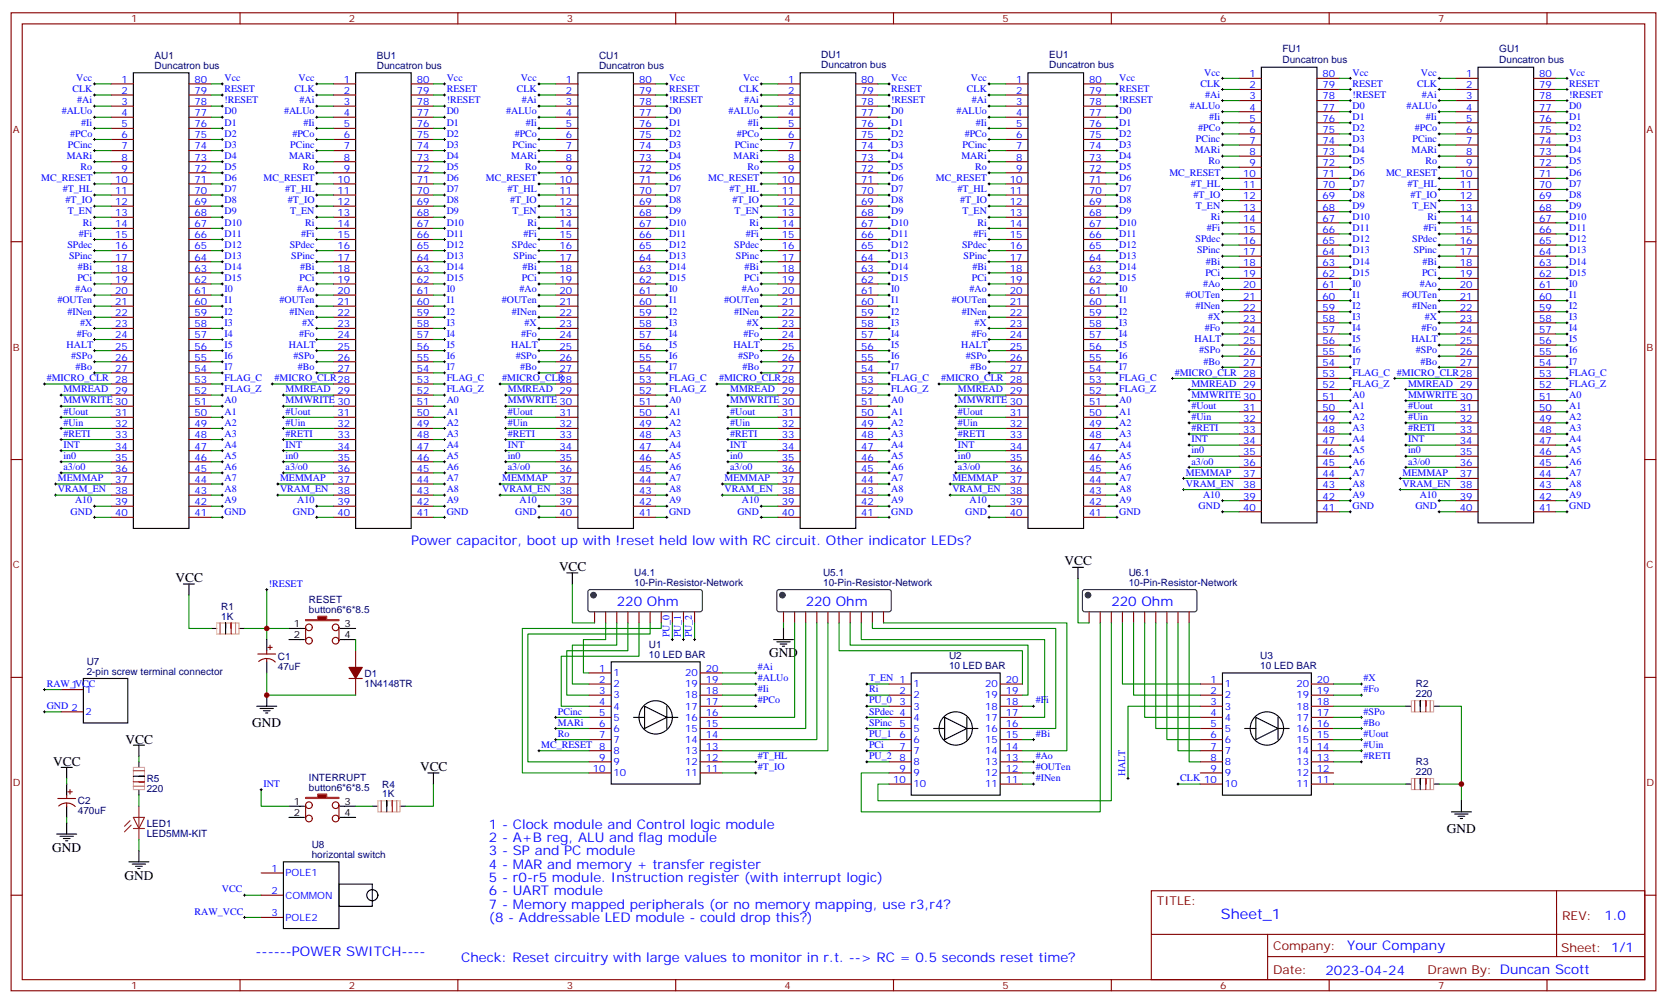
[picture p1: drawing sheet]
<svg xmlns="http://www.w3.org/2000/svg" width="529mm" height="318mm" viewBox="0 0 529 318" stroke-linecap="round" stroke-linejoin="round" font-family="sans-serif">
<defs><g id="words">
<text font-size="4.6" fill="#00f" x="387.6" y="291.8">Sheet_1</text>
<g font-size="4.2" fill="#00f">
<text x="130.5" y="173">Power capacitor, boot up with !reset held low with RC circuit. Other indicator LEDs?</text>
<text x="195.8" y="192.4">220 Ohm</text>
<text x="255.8" y="192.4">220 Ohm</text>
<text x="352.8" y="192.4">220 Ohm</text>
<text x="155.2" y="263">1 - Clock module and Control logic module</text>
<text x="155.2" y="267.2">2 - A+B reg, ALU and flag module</text>
<text x="155.2" y="271.5">3 - SP and PC module</text>
<text x="155.2" y="275.7">4 - MAR and memory + transfer register</text>
<text x="155.2" y="279.9">5 - r0-r5 module. Instruction register (with interrupt logic)</text>
<text x="155.2" y="284.2">6 - UART module</text>
<text x="155.2" y="288.4">7 - Memory mapped peripherals (or no memory mapping, use r3,r4?</text>
<text x="155.2" y="292.6">(8 - Addressable LED module - could drop this?)</text>
<text x="509.3" y="292">1.0</text>
<text x="81.1" y="303.6">------POWER SWITCH----</text>
<text x="146.4" y="305.3">Check: Reset circuitry with large values to monitor in r.t. --&gt; RC = 0.5 seconds reset time?</text>
<text x="427.7" y="301.6">Your Company</text>
<text x="420.7" y="309.4">2023-04-24</text>
</g>
<g font-size="4.2">
<text x="338" y="179.4">VCC</text>
<text x="55.7" y="184.7">VCC</text>
<text x="177.4" y="181.2">VCC</text>
<text x="244.1" y="208.7">GND</text>
<text x="80.1" y="230.9">GND</text>
<text x="39.9" y="236.2">VCC</text>
<text x="16.9" y="243.2">VCC</text>
<text x="133.3" y="244.7">VCC</text>
<text x="459.3" y="264.4">GND</text>
<text x="16.6" y="270.4">GND</text>
<text x="39.5" y="279.2">GND</text>
</g>
<g font-size="3.9" fill="#800">
<text x="367.2" y="287.3">TITLE:</text>
<text x="495.9" y="292">REV:</text>
<text x="404.1" y="301.5">Company:</text>
<text x="495.5" y="302.2">Sheet: 1/1</text>
<text x="404.1" y="309.2">Date:</text>
<text x="453.2" y="309.3">Drawn By: Duncan Scott</text>
</g>
<g font-size="3.2" fill="#800">
<text x="41.6" y="7.1">1</text>
<text x="110.8" y="7.1">2</text>
<text x="179.9" y="7.1">3</text>
<text x="249.1" y="7.1">4</text>
<text x="318.2" y="7.1">5</text>
<text x="387.3" y="7.1">6</text>
<text x="456.5" y="7.1">7</text>
<text x="4.1" y="42.2">A</text>
<text x="522.6" y="42.2">A</text>
<text x="4.1" y="111.3">B</text>
<text x="522.6" y="111.3">B</text>
<text x="4.1" y="180.4">C</text>
<text x="522.6" y="180.4">C</text>
<text x="4.1" y="249.6">D</text>
<text x="522.6" y="249.6">D</text>
<text x="41.6" y="314">1</text>
<text x="110.8" y="314">2</text>
<text x="179.9" y="314">3</text>
<text x="249.1" y="314">4</text>
<text x="318.2" y="314">5</text>
<text x="387.3" y="314">6</text>
<text x="456.5" y="314">7</text>
</g>
<g font-size="3.2" fill="#000080">
<text x="407.1" y="16.6">FU1</text>
<text x="475.9" y="16.6">GU1</text>
<text x="49.1" y="22">Duncatron bus</text>
<text x="49.1" y="18.7">AU1</text>
<text x="119.6" y="22">Duncatron bus</text>
<text x="119.6" y="18.7">BU1</text>
<text x="190.2" y="22">Duncatron bus</text>
<text x="190.2" y="18.7">CU1</text>
<text x="260.7" y="21.7">Duncatron bus</text>
<text x="260.7" y="18.4">DU1</text>
<text x="333" y="21.7">Duncatron bus</text>
<text x="333" y="18.4">EU1</text>
<text x="407.1" y="20">Duncatron bus</text>
<text x="475.9" y="20">Duncatron bus</text>
<text x="201.3" y="183">U4.1</text>
<text x="261.3" y="183">U5.1</text>
<text x="358.3" y="182.9">U6.1</text>
<text x="98.1" y="191.4">RESET</text>
<text x="201.3" y="186.1">10-Pin-Resistor-Network</text>
<text x="261.3" y="186.1">10-Pin-Resistor-Network</text>
<text x="358.3" y="186.1">10-Pin-Resistor-Network</text>
<text x="70.2" y="196.7">1K</text>
<text x="70.2" y="193.5">R1</text>
<text x="98.1" y="194.6">button6*6*8.5</text>
<text x="88.2" y="209.4">C1</text>
<text x="206" y="208.7">10 LED BAR</text>
<text x="206" y="205.6">U1</text>
<text x="301.3" y="209.2">U2</text>
<text x="400" y="209.2">U3</text>
<text x="27.5" y="214.3">2-pin screw terminal connector</text>
<text x="27.5" y="211.1">U7</text>
<text x="88.2" y="212.6">47uF</text>
<text x="115.7" y="214.8">D1</text>
<text x="301.3" y="212.3">10 LED BAR</text>
<text x="400" y="212.3">10 LED BAR</text>
<text x="115.7" y="217.9">1N4148TR</text>
<text x="449.4" y="221.4">220</text>
<text x="449.4" y="218.2">R2</text>
<text x="449.4" y="242.9">R3</text>
<text x="46.6" y="251.5">220</text>
<text x="46.6" y="248.3">R5</text>
<text x="98.1" y="251">button6*6*8.5</text>
<text x="98.1" y="247.8">INTERRUPT</text>
<text x="121.4" y="250">R4</text>
<text x="449.4" y="246.1">220</text>
<text x="24.7" y="255.3">C2</text>
<text x="121.4" y="253.1">1K</text>
<text x="24.7" y="258.5">470uF</text>
<text x="46.6" y="262.4">LED1</text>
<text x="46.6" y="265.6">LED5MM-KIT</text>
<text x="99" y="269.2">U8</text>
<text x="99" y="272.3">horizontal switch</text>
</g>
<g font-size="3.2" fill="#00f">
<text x="382.3" y="24">Vcc</text>
<text x="429.3" y="24">Vcc</text>
<text x="451.1" y="24">Vcc</text>
<text x="498.1" y="24">Vcc</text>
<text x="23" y="29.3">CLK</text>
<text x="24.2" y="25.8">Vcc</text>
<text x="38.6" y="26.3">1</text>
<text x="38.6" y="29.8">2</text>
<text x="61.7" y="29.8">79</text>
<text x="61.7" y="26.3">80</text>
<text x="71.3" y="25.8">Vcc</text>
<text x="71.3" y="29.3">RESET</text>
<text x="93.5" y="29.3">CLK</text>
<text x="94.8" y="25.8">Vcc</text>
<text x="109.1" y="26.3">1</text>
<text x="109.1" y="29.8">2</text>
<text x="132.3" y="29.8">79</text>
<text x="132.3" y="26.3">80</text>
<text x="141.8" y="25.8">Vcc</text>
<text x="141.8" y="29.3">RESET</text>
<text x="164.1" y="29.3">CLK</text>
<text x="165.3" y="25.8">Vcc</text>
<text x="179.7" y="26.3">1</text>
<text x="179.7" y="29.8">2</text>
<text x="202.8" y="29.8">79</text>
<text x="202.8" y="26.3">80</text>
<text x="212.4" y="25.8">Vcc</text>
<text x="212.4" y="29.3">RESET</text>
<text x="234.6" y="29.3">CLK</text>
<text x="235.9" y="25.8">Vcc</text>
<text x="250.2" y="26.3">1</text>
<text x="250.2" y="29.8">2</text>
<text x="273.4" y="29.8">79</text>
<text x="273.4" y="26.3">80</text>
<text x="282.9" y="25.8">Vcc</text>
<text x="282.9" y="29.3">RESET</text>
<text x="306.9" y="29.3">CLK</text>
<text x="308.2" y="25.8">Vcc</text>
<text x="322.5" y="26.3">1</text>
<text x="322.5" y="29.8">2</text>
<text x="345.7" y="29.8">79</text>
<text x="345.7" y="26.3">80</text>
<text x="355.2" y="25.8">Vcc</text>
<text x="355.2" y="29.3">RESET</text>
<text x="381" y="27.5">CLK</text>
<text x="396.6" y="24.5">1</text>
<text x="396.6" y="28">2</text>
<text x="419.8" y="28">79</text>
<text x="419.8" y="24.5">80</text>
<text x="429.3" y="27.5">RESET</text>
<text x="449.8" y="27.5">CLK</text>
<text x="465.4" y="24.5">1</text>
<text x="465.4" y="28">2</text>
<text x="488.6" y="28">79</text>
<text x="488.6" y="24.5">80</text>
<text x="498.1" y="27.5">RESET</text>
<text x="24.5" y="32.8">#Ai</text>
<text x="38.6" y="33.3">3</text>
<text x="61.7" y="33.3">78</text>
<text x="71.3" y="32.8">!RESET</text>
<text x="95.1" y="32.8">#Ai</text>
<text x="109.1" y="33.3">3</text>
<text x="132.3" y="33.3">78</text>
<text x="141.8" y="32.8">!RESET</text>
<text x="165.6" y="32.8">#Ai</text>
<text x="179.7" y="33.3">3</text>
<text x="202.8" y="33.3">78</text>
<text x="212.4" y="32.8">!RESET</text>
<text x="236.2" y="32.8">#Ai</text>
<text x="250.2" y="33.3">3</text>
<text x="273.4" y="33.3">78</text>
<text x="282.9" y="32.8">!RESET</text>
<text x="308.5" y="32.8">#Ai</text>
<text x="322.5" y="33.3">3</text>
<text x="345.7" y="33.3">78</text>
<text x="355.2" y="32.8">!RESET</text>
<text x="377.7" y="34.6">#ALUo</text>
<text x="382.6" y="31">#Ai</text>
<text x="396.6" y="31.6">3</text>
<text x="396.6" y="35.1">4</text>
<text x="419.8" y="35.1">77</text>
<text x="419.8" y="31.6">78</text>
<text x="429.3" y="31">!RESET</text>
<text x="429.3" y="34.6">D0</text>
<text x="446.5" y="34.6">#ALUo</text>
<text x="451.4" y="31">#Ai</text>
<text x="465.4" y="31.6">3</text>
<text x="465.4" y="35.1">4</text>
<text x="488.6" y="35.1">77</text>
<text x="488.6" y="31.6">78</text>
<text x="498.1" y="31">!RESET</text>
<text x="498.1" y="34.6">D0</text>
<text x="19.6" y="36.3">#ALUo</text>
<text x="25.8" y="39.9">#Ii</text>
<text x="38.6" y="36.9">4</text>
<text x="38.6" y="40.4">5</text>
<text x="61.7" y="40.4">76</text>
<text x="61.7" y="36.9">77</text>
<text x="71.3" y="36.3">D0</text>
<text x="71.3" y="39.9">D1</text>
<text x="90.2" y="36.3">#ALUo</text>
<text x="96.3" y="39.9">#Ii</text>
<text x="109.1" y="36.9">4</text>
<text x="109.1" y="40.4">5</text>
<text x="132.3" y="40.4">76</text>
<text x="132.3" y="36.9">77</text>
<text x="141.8" y="36.3">D0</text>
<text x="141.8" y="39.9">D1</text>
<text x="160.7" y="36.3">#ALUo</text>
<text x="166.9" y="39.9">#Ii</text>
<text x="179.7" y="36.9">4</text>
<text x="179.7" y="40.4">5</text>
<text x="202.8" y="40.4">76</text>
<text x="202.8" y="36.9">77</text>
<text x="212.4" y="36.3">D0</text>
<text x="212.4" y="39.9">D1</text>
<text x="231.3" y="36.3">#ALUo</text>
<text x="237.4" y="39.9">#Ii</text>
<text x="250.2" y="36.9">4</text>
<text x="250.2" y="40.4">5</text>
<text x="273.4" y="40.4">76</text>
<text x="273.4" y="36.9">77</text>
<text x="282.9" y="36.3">D0</text>
<text x="282.9" y="39.9">D1</text>
<text x="303.6" y="36.3">#ALUo</text>
<text x="309.7" y="39.9">#Ii</text>
<text x="322.5" y="36.9">4</text>
<text x="322.5" y="40.4">5</text>
<text x="345.7" y="40.4">76</text>
<text x="345.7" y="36.9">77</text>
<text x="355.2" y="36.3">D0</text>
<text x="355.2" y="39.9">D1</text>
<text x="380.3" y="41.6">#PCo</text>
<text x="383.8" y="38.1">#Ii</text>
<text x="396.6" y="38.6">5</text>
<text x="419.8" y="38.6">76</text>
<text x="429.3" y="38.1">D1</text>
<text x="429.3" y="41.6">D2</text>
<text x="449.1" y="41.6">#PCo</text>
<text x="452.6" y="38.1">#Ii</text>
<text x="465.4" y="38.6">5</text>
<text x="488.6" y="38.6">76</text>
<text x="498.1" y="38.1">D1</text>
<text x="498.1" y="41.6">D2</text>
<text x="21.6" y="46.9">PCinc</text>
<text x="22.3" y="43.4">#PCo</text>
<text x="38.6" y="43.9">6</text>
<text x="38.6" y="47.4">7</text>
<text x="61.7" y="47.4">74</text>
<text x="61.7" y="43.9">75</text>
<text x="71.3" y="43.4">D2</text>
<text x="71.3" y="46.9">D3</text>
<text x="92.1" y="46.9">PCinc</text>
<text x="92.8" y="43.4">#PCo</text>
<text x="109.1" y="43.9">6</text>
<text x="109.1" y="47.4">7</text>
<text x="132.3" y="47.4">74</text>
<text x="132.3" y="43.9">75</text>
<text x="141.8" y="43.4">D2</text>
<text x="141.8" y="46.9">D3</text>
<text x="162.7" y="46.9">PCinc</text>
<text x="163.4" y="43.4">#PCo</text>
<text x="179.7" y="43.9">6</text>
<text x="179.7" y="47.4">7</text>
<text x="202.8" y="47.4">74</text>
<text x="202.8" y="43.9">75</text>
<text x="212.4" y="43.4">D2</text>
<text x="212.4" y="46.9">D3</text>
<text x="233.2" y="46.9">PCinc</text>
<text x="233.9" y="43.4">#PCo</text>
<text x="250.2" y="43.9">6</text>
<text x="250.2" y="47.4">7</text>
<text x="273.4" y="47.4">74</text>
<text x="273.4" y="43.9">75</text>
<text x="282.9" y="43.4">D2</text>
<text x="282.9" y="46.9">D3</text>
<text x="305.6" y="46.9">PCinc</text>
<text x="306.2" y="43.4">#PCo</text>
<text x="322.5" y="43.9">6</text>
<text x="322.5" y="47.4">7</text>
<text x="345.7" y="47.4">74</text>
<text x="345.7" y="43.9">75</text>
<text x="355.2" y="43.4">D2</text>
<text x="355.2" y="46.9">D3</text>
<text x="379.6" y="45.2">PCinc</text>
<text x="396.6" y="42.2">6</text>
<text x="396.6" y="45.7">7</text>
<text x="419.8" y="45.7">74</text>
<text x="419.8" y="42.2">75</text>
<text x="429.3" y="45.2">D3</text>
<text x="448.4" y="45.2">PCinc</text>
<text x="465.4" y="42.2">6</text>
<text x="465.4" y="45.7">7</text>
<text x="488.6" y="45.7">74</text>
<text x="488.6" y="42.2">75</text>
<text x="498.1" y="45.2">D3</text>
<text x="21.2" y="50.4">MARi</text>
<text x="25.6" y="54">Ro</text>
<text x="38.6" y="51">8</text>
<text x="61.7" y="51">73</text>
<text x="71.3" y="50.4">D4</text>
<text x="71.3" y="54">D5</text>
<text x="91.7" y="50.4">MARi</text>
<text x="96.2" y="54">Ro</text>
<text x="109.1" y="51">8</text>
<text x="132.3" y="51">73</text>
<text x="141.8" y="50.4">D4</text>
<text x="141.8" y="54">D5</text>
<text x="162.3" y="50.4">MARi</text>
<text x="166.7" y="54">Ro</text>
<text x="179.7" y="51">8</text>
<text x="202.8" y="51">73</text>
<text x="212.4" y="50.4">D4</text>
<text x="212.4" y="54">D5</text>
<text x="232.9" y="50.4">MARi</text>
<text x="237.3" y="54">Ro</text>
<text x="250.2" y="51">8</text>
<text x="273.4" y="51">73</text>
<text x="282.9" y="50.4">D4</text>
<text x="282.9" y="54">D5</text>
<text x="305.2" y="50.4">MARi</text>
<text x="309.6" y="54">Ro</text>
<text x="322.5" y="51">8</text>
<text x="345.7" y="51">73</text>
<text x="355.2" y="50.4">D4</text>
<text x="355.2" y="54">D5</text>
<text x="379.3" y="48.7">MARi</text>
<text x="383.7" y="52.2">Ro</text>
<text x="396.6" y="49.2">8</text>
<text x="396.6" y="52.7">9</text>
<text x="419.8" y="52.7">72</text>
<text x="419.8" y="49.2">73</text>
<text x="429.3" y="48.7">D4</text>
<text x="429.3" y="52.2">D5</text>
<text x="448" y="48.7">MARi</text>
<text x="452.5" y="52.2">Ro</text>
<text x="465.4" y="49.2">8</text>
<text x="465.4" y="52.7">9</text>
<text x="488.6" y="52.7">72</text>
<text x="488.6" y="49.2">73</text>
<text x="498.1" y="48.7">D4</text>
<text x="498.1" y="52.2">D5</text>
<text x="13.1" y="57.5">MC_RESET</text>
<text x="36.5" y="58">10</text>
<text x="38.6" y="54.5">9</text>
<text x="61.7" y="58">71</text>
<text x="61.7" y="54.5">72</text>
<text x="71.3" y="57.5">D6</text>
<text x="83.7" y="57.5">MC_RESET</text>
<text x="107.1" y="58">10</text>
<text x="109.1" y="54.5">9</text>
<text x="132.3" y="58">71</text>
<text x="132.3" y="54.5">72</text>
<text x="141.8" y="57.5">D6</text>
<text x="154.2" y="57.5">MC_RESET</text>
<text x="177.6" y="58">10</text>
<text x="179.7" y="54.5">9</text>
<text x="202.8" y="58">71</text>
<text x="202.8" y="54.5">72</text>
<text x="212.4" y="57.5">D6</text>
<text x="224.8" y="57.5">MC_RESET</text>
<text x="248.2" y="58">10</text>
<text x="250.2" y="54.5">9</text>
<text x="273.4" y="58">71</text>
<text x="273.4" y="54.5">72</text>
<text x="282.9" y="57.5">D6</text>
<text x="297.1" y="57.5">MC_RESET</text>
<text x="320.5" y="58">10</text>
<text x="322.5" y="54.5">9</text>
<text x="345.7" y="58">71</text>
<text x="345.7" y="54.5">72</text>
<text x="355.2" y="57.5">D6</text>
<text x="371.2" y="55.7">MC_RESET</text>
<text x="378" y="59.3">#T_HL</text>
<text x="394.6" y="56.3">10</text>
<text x="394.6" y="59.8">11</text>
<text x="419.8" y="59.8">70</text>
<text x="419.8" y="56.3">71</text>
<text x="429.3" y="55.7">D6</text>
<text x="429.3" y="59.3">D7</text>
<text x="440" y="55.7">MC_RESET</text>
<text x="446.8" y="59.3">#T_HL</text>
<text x="463.4" y="56.3">10</text>
<text x="463.4" y="59.8">11</text>
<text x="488.6" y="59.8">70</text>
<text x="488.6" y="56.3">71</text>
<text x="498.1" y="55.7">D6</text>
<text x="498.1" y="59.3">D7</text>
<text x="19.9" y="61">#T_HL</text>
<text x="20.8" y="64.6">#T_IO</text>
<text x="36.5" y="61.6">11</text>
<text x="36.5" y="65.1">12</text>
<text x="61.7" y="65.1">69</text>
<text x="61.7" y="61.6">70</text>
<text x="71.3" y="61">D7</text>
<text x="71.3" y="64.6">D8</text>
<text x="90.5" y="61">#T_HL</text>
<text x="91.4" y="64.6">#T_IO</text>
<text x="107.1" y="61.6">11</text>
<text x="107.1" y="65.1">12</text>
<text x="132.3" y="65.1">69</text>
<text x="132.3" y="61.6">70</text>
<text x="141.8" y="61">D7</text>
<text x="141.8" y="64.6">D8</text>
<text x="161.1" y="61">#T_HL</text>
<text x="161.9" y="64.6">#T_IO</text>
<text x="177.6" y="61.6">11</text>
<text x="177.6" y="65.1">12</text>
<text x="202.8" y="65.1">69</text>
<text x="202.8" y="61.6">70</text>
<text x="212.4" y="61">D7</text>
<text x="212.4" y="64.6">D8</text>
<text x="231.6" y="61">#T_HL</text>
<text x="232.5" y="64.6">#T_IO</text>
<text x="248.2" y="61.6">11</text>
<text x="248.2" y="65.1">12</text>
<text x="273.4" y="65.1">69</text>
<text x="273.4" y="61.6">70</text>
<text x="282.9" y="61">D7</text>
<text x="282.9" y="64.6">D8</text>
<text x="303.9" y="61">#T_HL</text>
<text x="304.8" y="64.6">#T_IO</text>
<text x="320.5" y="61.6">11</text>
<text x="320.5" y="65.1">12</text>
<text x="345.7" y="65.1">69</text>
<text x="345.7" y="61.6">70</text>
<text x="355.2" y="61">D7</text>
<text x="355.2" y="64.6">D8</text>
<text x="378.9" y="62.8">#T_IO</text>
<text x="394.6" y="63.3">12</text>
<text x="419.8" y="63.3">69</text>
<text x="429.3" y="62.8">D8</text>
<text x="447.7" y="62.8">#T_IO</text>
<text x="463.4" y="63.3">12</text>
<text x="488.6" y="63.3">69</text>
<text x="498.1" y="62.8">D8</text>
<text x="21.5" y="68.1">T_EN</text>
<text x="26.3" y="71.6">Ri</text>
<text x="36.5" y="68.6">13</text>
<text x="61.7" y="68.6">68</text>
<text x="71.3" y="68.1">D9</text>
<text x="71.3" y="71.6">D10</text>
<text x="92.1" y="68.1">T_EN</text>
<text x="96.9" y="71.6">Ri</text>
<text x="107.1" y="68.6">13</text>
<text x="132.3" y="68.6">68</text>
<text x="141.8" y="68.1">D9</text>
<text x="141.8" y="71.6">D10</text>
<text x="162.6" y="68.1">T_EN</text>
<text x="167.4" y="71.6">Ri</text>
<text x="177.6" y="68.6">13</text>
<text x="202.8" y="68.6">68</text>
<text x="212.4" y="68.1">D9</text>
<text x="212.4" y="71.6">D10</text>
<text x="233.2" y="68.1">T_EN</text>
<text x="238" y="71.6">Ri</text>
<text x="248.2" y="68.6">13</text>
<text x="273.4" y="68.6">68</text>
<text x="282.9" y="68.1">D9</text>
<text x="282.9" y="71.6">D10</text>
<text x="305.5" y="68.1">T_EN</text>
<text x="310.3" y="71.6">Ri</text>
<text x="320.5" y="68.6">13</text>
<text x="345.7" y="68.6">68</text>
<text x="355.2" y="68.1">D9</text>
<text x="355.2" y="71.6">D10</text>
<text x="379.6" y="66.3">T_EN</text>
<text x="384.4" y="69.8">Ri</text>
<text x="394.6" y="66.9">13</text>
<text x="394.6" y="70.4">14</text>
<text x="419.8" y="70.4">67</text>
<text x="419.8" y="66.9">68</text>
<text x="429.3" y="66.3">D9</text>
<text x="429.3" y="69.8">D10</text>
<text x="448.4" y="66.3">T_EN</text>
<text x="453.2" y="69.8">Ri</text>
<text x="463.4" y="66.9">13</text>
<text x="463.4" y="70.4">14</text>
<text x="488.6" y="70.4">67</text>
<text x="488.6" y="66.9">68</text>
<text x="498.1" y="66.3">D9</text>
<text x="498.1" y="69.8">D10</text>
<text x="25.1" y="75.1">#Fi</text>
<text x="36.5" y="72.1">14</text>
<text x="36.5" y="75.7">15</text>
<text x="61.7" y="75.7">66</text>
<text x="61.7" y="72.1">67</text>
<text x="71.3" y="75.1">D11</text>
<text x="95.6" y="75.1">#Fi</text>
<text x="107.1" y="72.1">14</text>
<text x="107.1" y="75.7">15</text>
<text x="132.3" y="75.7">66</text>
<text x="132.3" y="72.1">67</text>
<text x="141.8" y="75.1">D11</text>
<text x="166.2" y="75.1">#Fi</text>
<text x="177.6" y="72.1">14</text>
<text x="177.6" y="75.7">15</text>
<text x="202.8" y="75.7">66</text>
<text x="202.8" y="72.1">67</text>
<text x="212.4" y="75.1">D11</text>
<text x="236.7" y="75.1">#Fi</text>
<text x="248.2" y="72.1">14</text>
<text x="248.2" y="75.7">15</text>
<text x="273.4" y="75.7">66</text>
<text x="273.4" y="72.1">67</text>
<text x="282.9" y="75.1">D11</text>
<text x="309" y="75.1">#Fi</text>
<text x="320.5" y="72.1">14</text>
<text x="320.5" y="75.7">15</text>
<text x="345.7" y="75.7">66</text>
<text x="345.7" y="72.1">67</text>
<text x="355.2" y="75.1">D11</text>
<text x="379.5" y="76.9">SPdec</text>
<text x="383.1" y="73.4">#Fi</text>
<text x="394.6" y="73.9">15</text>
<text x="394.6" y="77.4">16</text>
<text x="419.8" y="77.4">65</text>
<text x="419.8" y="73.9">66</text>
<text x="429.3" y="73.4">D11</text>
<text x="429.3" y="76.9">D12</text>
<text x="448.3" y="76.9">SPdec</text>
<text x="451.9" y="73.4">#Fi</text>
<text x="463.4" y="73.9">15</text>
<text x="463.4" y="77.4">16</text>
<text x="488.6" y="77.4">65</text>
<text x="488.6" y="73.9">66</text>
<text x="498.1" y="73.4">D11</text>
<text x="498.1" y="76.9">D12</text>
<text x="21.4" y="78.7">SPdec</text>
<text x="21.9" y="82.2">SPinc</text>
<text x="36.5" y="79.2">16</text>
<text x="36.5" y="82.7">17</text>
<text x="61.7" y="82.7">64</text>
<text x="61.7" y="79.2">65</text>
<text x="71.3" y="78.7">D12</text>
<text x="71.3" y="82.2">D13</text>
<text x="92" y="78.7">SPdec</text>
<text x="92.5" y="82.2">SPinc</text>
<text x="107.1" y="79.2">16</text>
<text x="107.1" y="82.7">17</text>
<text x="132.3" y="82.7">64</text>
<text x="132.3" y="79.2">65</text>
<text x="141.8" y="78.7">D12</text>
<text x="141.8" y="82.2">D13</text>
<text x="162.5" y="78.7">SPdec</text>
<text x="163" y="82.2">SPinc</text>
<text x="177.6" y="79.2">16</text>
<text x="177.6" y="82.7">17</text>
<text x="202.8" y="82.7">64</text>
<text x="202.8" y="79.2">65</text>
<text x="212.4" y="78.7">D12</text>
<text x="212.4" y="82.2">D13</text>
<text x="233.1" y="78.7">SPdec</text>
<text x="233.6" y="82.2">SPinc</text>
<text x="248.2" y="79.2">16</text>
<text x="248.2" y="82.7">17</text>
<text x="273.4" y="82.7">64</text>
<text x="273.4" y="79.2">65</text>
<text x="282.9" y="78.7">D12</text>
<text x="282.9" y="82.2">D13</text>
<text x="305.4" y="78.7">SPdec</text>
<text x="305.9" y="82.2">SPinc</text>
<text x="320.5" y="79.2">16</text>
<text x="320.5" y="82.7">17</text>
<text x="345.7" y="82.7">64</text>
<text x="345.7" y="79.2">65</text>
<text x="355.2" y="78.7">D12</text>
<text x="355.2" y="82.2">D13</text>
<text x="380" y="80.4">SPinc</text>
<text x="382.8" y="84">#Bi</text>
<text x="394.6" y="81">17</text>
<text x="419.8" y="81">64</text>
<text x="429.3" y="80.4">D13</text>
<text x="429.3" y="84">D14</text>
<text x="448.8" y="80.4">SPinc</text>
<text x="451.6" y="84">#Bi</text>
<text x="463.4" y="81">17</text>
<text x="488.6" y="81">64</text>
<text x="498.1" y="80.4">D13</text>
<text x="498.1" y="84">D14</text>
<text x="24.5" y="89.3">PCi</text>
<text x="24.7" y="85.7">#Bi</text>
<text x="36.5" y="86.3">18</text>
<text x="36.5" y="89.8">19</text>
<text x="61.7" y="89.8">62</text>
<text x="61.7" y="86.3">63</text>
<text x="71.3" y="85.7">D14</text>
<text x="71.3" y="89.3">D15</text>
<text x="95.1" y="89.3">PCi</text>
<text x="95.3" y="85.7">#Bi</text>
<text x="107.1" y="86.3">18</text>
<text x="107.1" y="89.8">19</text>
<text x="132.3" y="89.8">62</text>
<text x="132.3" y="86.3">63</text>
<text x="141.8" y="85.7">D14</text>
<text x="141.8" y="89.3">D15</text>
<text x="165.7" y="89.3">PCi</text>
<text x="165.8" y="85.7">#Bi</text>
<text x="177.6" y="86.3">18</text>
<text x="177.6" y="89.8">19</text>
<text x="202.8" y="89.8">62</text>
<text x="202.8" y="86.3">63</text>
<text x="212.4" y="85.7">D14</text>
<text x="212.4" y="89.3">D15</text>
<text x="236.2" y="89.3">PCi</text>
<text x="236.4" y="85.7">#Bi</text>
<text x="248.2" y="86.3">18</text>
<text x="248.2" y="89.8">19</text>
<text x="273.4" y="89.8">62</text>
<text x="273.4" y="86.3">63</text>
<text x="282.9" y="85.7">D14</text>
<text x="282.9" y="89.3">D15</text>
<text x="308.5" y="89.3">PCi</text>
<text x="308.7" y="85.7">#Bi</text>
<text x="320.5" y="86.3">18</text>
<text x="320.5" y="89.8">19</text>
<text x="345.7" y="89.8">62</text>
<text x="345.7" y="86.3">63</text>
<text x="355.2" y="85.7">D14</text>
<text x="355.2" y="89.3">D15</text>
<text x="382.6" y="87.5">PCi</text>
<text x="394.6" y="84.5">18</text>
<text x="394.6" y="88">19</text>
<text x="419.8" y="88">62</text>
<text x="419.8" y="84.5">63</text>
<text x="429.3" y="87.5">D15</text>
<text x="451.4" y="87.5">PCi</text>
<text x="463.4" y="84.5">18</text>
<text x="463.4" y="88">19</text>
<text x="488.6" y="88">62</text>
<text x="488.6" y="84.5">63</text>
<text x="498.1" y="87.5">D15</text>
<text x="23.8" y="92.8">#Ao</text>
<text x="36.5" y="93.3">20</text>
<text x="61.7" y="93.3">61</text>
<text x="71.3" y="92.8">I0</text>
<text x="94.4" y="92.8">#Ao</text>
<text x="107.1" y="93.3">20</text>
<text x="132.3" y="93.3">61</text>
<text x="141.8" y="92.8">I0</text>
<text x="164.9" y="92.8">#Ao</text>
<text x="177.6" y="93.3">20</text>
<text x="202.8" y="93.3">61</text>
<text x="212.4" y="92.8">I0</text>
<text x="235.5" y="92.8">#Ao</text>
<text x="248.2" y="93.3">20</text>
<text x="273.4" y="93.3">61</text>
<text x="282.9" y="92.8">I0</text>
<text x="307.8" y="92.8">#Ao</text>
<text x="320.5" y="93.3">20</text>
<text x="345.7" y="93.3">61</text>
<text x="355.2" y="92.8">I0</text>
<text x="376.3" y="94.5">#OUTen</text>
<text x="381.9" y="91">#Ao</text>
<text x="394.6" y="91.5">20</text>
<text x="394.6" y="95.1">21</text>
<text x="419.8" y="95.1">60</text>
<text x="419.8" y="91.5">61</text>
<text x="429.3" y="91">I0</text>
<text x="429.3" y="94.5">I1</text>
<text x="445.1" y="94.5">#OUTen</text>
<text x="450.7" y="91">#Ao</text>
<text x="463.4" y="91.5">20</text>
<text x="463.4" y="95.1">21</text>
<text x="488.6" y="95.1">60</text>
<text x="488.6" y="91.5">61</text>
<text x="498.1" y="91">I0</text>
<text x="498.1" y="94.5">I1</text>
<text x="18.2" y="96.3">#OUTen</text>
<text x="21.4" y="99.8">#INen</text>
<text x="36.5" y="96.8">21</text>
<text x="36.5" y="100.4">22</text>
<text x="61.7" y="100.4">59</text>
<text x="61.7" y="96.8">60</text>
<text x="71.3" y="96.3">I1</text>
<text x="71.3" y="99.8">I2</text>
<text x="88.8" y="96.3">#OUTen</text>
<text x="91.9" y="99.8">#INen</text>
<text x="107.1" y="96.8">21</text>
<text x="107.1" y="100.4">22</text>
<text x="132.3" y="100.4">59</text>
<text x="132.3" y="96.8">60</text>
<text x="141.8" y="96.3">I1</text>
<text x="141.8" y="99.8">I2</text>
<text x="159.3" y="96.3">#OUTen</text>
<text x="162.5" y="99.8">#INen</text>
<text x="177.6" y="96.8">21</text>
<text x="177.6" y="100.4">22</text>
<text x="202.8" y="100.4">59</text>
<text x="202.8" y="96.8">60</text>
<text x="212.4" y="96.3">I1</text>
<text x="212.4" y="99.8">I2</text>
<text x="229.9" y="96.3">#OUTen</text>
<text x="233" y="99.8">#INen</text>
<text x="248.2" y="96.8">21</text>
<text x="248.2" y="100.4">22</text>
<text x="273.4" y="100.4">59</text>
<text x="273.4" y="96.8">60</text>
<text x="282.9" y="96.3">I1</text>
<text x="282.9" y="99.8">I2</text>
<text x="302.2" y="96.3">#OUTen</text>
<text x="305.4" y="99.8">#INen</text>
<text x="320.5" y="96.8">21</text>
<text x="320.5" y="100.4">22</text>
<text x="345.7" y="100.4">59</text>
<text x="345.7" y="96.8">60</text>
<text x="355.2" y="96.3">I1</text>
<text x="355.2" y="99.8">I2</text>
<text x="379.4" y="98.1">#INen</text>
<text x="383.5" y="101.6">#X</text>
<text x="394.6" y="98.6">22</text>
<text x="419.8" y="98.6">59</text>
<text x="429.3" y="98.1">I2</text>
<text x="429.3" y="101.6">I3</text>
<text x="448.2" y="98.1">#INen</text>
<text x="452.3" y="101.6">#X</text>
<text x="463.4" y="98.6">22</text>
<text x="488.6" y="98.6">59</text>
<text x="498.1" y="98.1">I2</text>
<text x="498.1" y="101.6">I3</text>
<text x="24.4" y="106.9">#Fo</text>
<text x="25.4" y="103.4">#X</text>
<text x="36.5" y="103.9">23</text>
<text x="36.5" y="107.4">24</text>
<text x="61.7" y="107.4">57</text>
<text x="61.7" y="103.9">58</text>
<text x="71.3" y="103.4">I3</text>
<text x="71.3" y="106.9">I4</text>
<text x="94.9" y="106.9">#Fo</text>
<text x="96" y="103.4">#X</text>
<text x="107.1" y="103.9">23</text>
<text x="107.1" y="107.4">24</text>
<text x="132.3" y="107.4">57</text>
<text x="132.3" y="103.9">58</text>
<text x="141.8" y="103.4">I3</text>
<text x="141.8" y="106.9">I4</text>
<text x="165.5" y="106.9">#Fo</text>
<text x="166.5" y="103.4">#X</text>
<text x="177.6" y="103.9">23</text>
<text x="177.6" y="107.4">24</text>
<text x="202.8" y="107.4">57</text>
<text x="202.8" y="103.9">58</text>
<text x="212.4" y="103.4">I3</text>
<text x="212.4" y="106.9">I4</text>
<text x="236" y="106.9">#Fo</text>
<text x="237.1" y="103.4">#X</text>
<text x="248.2" y="103.9">23</text>
<text x="248.2" y="107.4">24</text>
<text x="273.4" y="107.4">57</text>
<text x="273.4" y="103.9">58</text>
<text x="282.9" y="103.4">I3</text>
<text x="282.9" y="106.9">I4</text>
<text x="308.3" y="106.9">#Fo</text>
<text x="309.4" y="103.4">#X</text>
<text x="320.5" y="103.9">23</text>
<text x="320.5" y="107.4">24</text>
<text x="345.7" y="107.4">57</text>
<text x="345.7" y="103.9">58</text>
<text x="355.2" y="103.4">I3</text>
<text x="355.2" y="106.9">I4</text>
<text x="382.4" y="105.1">#Fo</text>
<text x="394.6" y="102.1">23</text>
<text x="394.6" y="105.7">24</text>
<text x="419.8" y="105.7">57</text>
<text x="419.8" y="102.1">58</text>
<text x="429.3" y="105.1">I4</text>
<text x="451.2" y="105.1">#Fo</text>
<text x="463.4" y="102.1">23</text>
<text x="463.4" y="105.7">24</text>
<text x="488.6" y="105.7">57</text>
<text x="488.6" y="102.1">58</text>
<text x="498.1" y="105.1">I4</text>
<text x="21.2" y="110.4">HALT</text>
<text x="22.6" y="113.9">#SPo</text>
<text x="36.5" y="110.9">25</text>
<text x="61.7" y="110.9">56</text>
<text x="71.3" y="110.4">I5</text>
<text x="71.3" y="113.9">I6</text>
<text x="91.7" y="110.4">HALT</text>
<text x="93.2" y="113.9">#SPo</text>
<text x="107.1" y="110.9">25</text>
<text x="132.3" y="110.9">56</text>
<text x="141.8" y="110.4">I5</text>
<text x="141.8" y="113.9">I6</text>
<text x="162.3" y="110.4">HALT</text>
<text x="163.7" y="113.9">#SPo</text>
<text x="177.6" y="110.9">25</text>
<text x="202.8" y="110.9">56</text>
<text x="212.4" y="110.4">I5</text>
<text x="212.4" y="113.9">I6</text>
<text x="232.8" y="110.4">HALT</text>
<text x="234.3" y="113.9">#SPo</text>
<text x="248.2" y="110.9">25</text>
<text x="273.4" y="110.9">56</text>
<text x="282.9" y="110.4">I5</text>
<text x="282.9" y="113.9">I6</text>
<text x="305.1" y="110.4">HALT</text>
<text x="306.6" y="113.9">#SPo</text>
<text x="320.5" y="110.9">25</text>
<text x="345.7" y="110.9">56</text>
<text x="355.2" y="110.4">I5</text>
<text x="355.2" y="113.9">I6</text>
<text x="379.2" y="108.7">HALT</text>
<text x="380.7" y="112.2">#SPo</text>
<text x="394.6" y="109.2">25</text>
<text x="394.6" y="112.7">26</text>
<text x="419.8" y="112.7">55</text>
<text x="419.8" y="109.2">56</text>
<text x="429.3" y="108.7">I5</text>
<text x="429.3" y="112.2">I6</text>
<text x="448" y="108.7">HALT</text>
<text x="449.5" y="112.2">#SPo</text>
<text x="463.4" y="109.2">25</text>
<text x="463.4" y="112.7">26</text>
<text x="488.6" y="112.7">55</text>
<text x="488.6" y="109.2">56</text>
<text x="498.1" y="108.7">I5</text>
<text x="498.1" y="112.2">I6</text>
<text x="24" y="117.5">#Bo</text>
<text x="36.5" y="114.5">26</text>
<text x="36.5" y="118">27</text>
<text x="61.7" y="118">54</text>
<text x="61.7" y="114.5">55</text>
<text x="71.3" y="117.5">I7</text>
<text x="94.6" y="117.5">#Bo</text>
<text x="107.1" y="114.5">26</text>
<text x="107.1" y="118">27</text>
<text x="132.3" y="118">54</text>
<text x="132.3" y="114.5">55</text>
<text x="141.8" y="117.5">I7</text>
<text x="165.1" y="117.5">#Bo</text>
<text x="177.6" y="114.5">26</text>
<text x="177.6" y="118">27</text>
<text x="202.8" y="118">54</text>
<text x="202.8" y="114.5">55</text>
<text x="212.4" y="117.5">I7</text>
<text x="235.7" y="117.5">#Bo</text>
<text x="248.2" y="114.5">26</text>
<text x="248.2" y="118">27</text>
<text x="273.4" y="118">54</text>
<text x="273.4" y="114.5">55</text>
<text x="282.9" y="117.5">I7</text>
<text x="308" y="117.5">#Bo</text>
<text x="320.5" y="114.5">26</text>
<text x="320.5" y="118">27</text>
<text x="345.7" y="118">54</text>
<text x="345.7" y="114.5">55</text>
<text x="355.2" y="117.5">I7</text>
<text x="372.9" y="119.2">#MICRO_CLR 28</text>
<text x="382.1" y="115.7">#Bo</text>
<text x="394.6" y="116.2">27</text>
<text x="419.8" y="119.8">53</text>
<text x="419.8" y="116.2">54</text>
<text x="429.3" y="115.7">I7</text>
<text x="429.3" y="119.2">FLAG_C #MICRO_CLR28</text>
<text x="450.9" y="115.7">#Bo</text>
<text x="463.4" y="116.2">27</text>
<text x="488.6" y="119.8">53</text>
<text x="488.6" y="116.2">54</text>
<text x="498.1" y="115.7">I7</text>
<text x="498.1" y="119.2">FLAG_C</text>
<text x="14.8" y="121">#MICRO_CLR 28</text>
<text x="20.1" y="124.5">MMREAD 29</text>
<text x="61.7" y="125.1">52</text>
<text x="61.7" y="121.5">53</text>
<text x="71.3" y="121">FLAG_C</text>
<text x="71.3" y="124.5">FLAG_Z</text>
<text x="87.1" y="121">#MICRO_CLR28</text>
<text x="90.7" y="124.5">MMREAD 29</text>
<text x="132.3" y="125.1">52</text>
<text x="132.3" y="121.5">53</text>
<text x="141.8" y="121">FLAG_C</text>
<text x="141.8" y="124.5">FLAG_Z</text>
<text x="159.5" y="121">#MICRO_CLR</text>
<text x="161.2" y="124.5">MMREAD 29</text>
<text x="177.6" y="121.5">28</text>
<text x="202.8" y="125.1">52</text>
<text x="202.8" y="121.5">53</text>
<text x="212.4" y="121">FLAG_C</text>
<text x="212.4" y="124.5">FLAG_Z</text>
<text x="228.2" y="121">#MICRO_CLR28</text>
<text x="231.8" y="124.5">MMREAD 29</text>
<text x="273.4" y="125.1">52</text>
<text x="273.4" y="121.5">53</text>
<text x="282.9" y="121">FLAG_C</text>
<text x="282.9" y="124.5">FLAG_Z</text>
<text x="298.8" y="121">#MICRO_CLR 28</text>
<text x="304.1" y="124.5">MMREAD 29</text>
<text x="345.7" y="125.1">52</text>
<text x="345.7" y="121.5">53</text>
<text x="355.2" y="121">FLAG_C</text>
<text x="355.2" y="124.5">FLAG_Z</text>
<text x="378.2" y="122.8">MMREAD 29</text>
<text x="419.8" y="123.3">52</text>
<text x="429.3" y="122.8">FLAG_Z</text>
<text x="447" y="122.8">MMREAD 29</text>
<text x="488.6" y="123.3">52</text>
<text x="498.1" y="122.8">FLAG_Z</text>
<text x="20.1" y="131.6">#Uout</text>
<text x="20.1" y="128.1">MMWRITE 30</text>
<text x="61.7" y="128.6">51</text>
<text x="71.3" y="128.1">A0</text>
<text x="71.3" y="131.6">A1</text>
<text x="90.7" y="131.6">#Uout</text>
<text x="90.7" y="128.1">MMWRITE 30</text>
<text x="132.3" y="128.6">51</text>
<text x="141.8" y="128.1">A0</text>
<text x="141.8" y="131.6">A1</text>
<text x="161.2" y="131.6">#Uout</text>
<text x="161.2" y="128.1">MMWRITE 30</text>
<text x="202.8" y="128.6">51</text>
<text x="212.4" y="128.1">A0</text>
<text x="212.4" y="131.6">A1</text>
<text x="231.8" y="131.6">#Uout</text>
<text x="231.8" y="128.1">MMWRITE 30</text>
<text x="273.4" y="128.6">51</text>
<text x="282.9" y="128.1">A0</text>
<text x="282.9" y="131.6">A1</text>
<text x="304.1" y="131.6">#Uout</text>
<text x="304.1" y="128.1">MMWRITE 30</text>
<text x="345.7" y="128.6">51</text>
<text x="355.2" y="128.1">A0</text>
<text x="355.2" y="131.6">A1</text>
<text x="378.2" y="129.8">#Uout</text>
<text x="378.2" y="126.3">MMWRITE 30</text>
<text x="394.6" y="130.4">31</text>
<text x="419.8" y="130.4">50</text>
<text x="419.8" y="126.8">51</text>
<text x="429.3" y="126.3">A0</text>
<text x="429.3" y="129.8">A1</text>
<text x="447" y="129.8">#Uout</text>
<text x="447" y="126.3">MMWRITE 30</text>
<text x="463.4" y="130.4">31</text>
<text x="488.6" y="130.4">50</text>
<text x="488.6" y="126.8">51</text>
<text x="498.1" y="126.3">A0</text>
<text x="498.1" y="129.8">A1</text>
<text x="20.1" y="135.1">#Uin</text>
<text x="36.5" y="132.1">31</text>
<text x="36.5" y="135.6">32</text>
<text x="61.7" y="135.6">49</text>
<text x="61.7" y="132.1">50</text>
<text x="71.3" y="135.1">A2</text>
<text x="90.7" y="135.1">#Uin</text>
<text x="107.1" y="132.1">31</text>
<text x="107.1" y="135.6">32</text>
<text x="132.3" y="135.6">49</text>
<text x="132.3" y="132.1">50</text>
<text x="141.8" y="135.1">A2</text>
<text x="161.2" y="135.1">#Uin</text>
<text x="177.6" y="132.1">31</text>
<text x="177.6" y="135.6">32</text>
<text x="202.8" y="135.6">49</text>
<text x="202.8" y="132.1">50</text>
<text x="212.4" y="135.1">A2</text>
<text x="231.8" y="135.1">#Uin</text>
<text x="248.2" y="132.1">31</text>
<text x="248.2" y="135.6">32</text>
<text x="273.4" y="135.6">49</text>
<text x="273.4" y="132.1">50</text>
<text x="282.9" y="135.1">A2</text>
<text x="304.1" y="135.1">#Uin</text>
<text x="320.5" y="132.1">31</text>
<text x="320.5" y="135.6">32</text>
<text x="345.7" y="135.6">49</text>
<text x="345.7" y="132.1">50</text>
<text x="355.2" y="135.1">A2</text>
<text x="378.2" y="136.9">#RETI</text>
<text x="378.2" y="133.3">#Uin</text>
<text x="394.6" y="133.9">32</text>
<text x="394.6" y="137.4">33</text>
<text x="419.8" y="137.4">48</text>
<text x="419.8" y="133.9">49</text>
<text x="429.3" y="133.3">A2</text>
<text x="429.3" y="136.9">A3</text>
<text x="447" y="136.9">#RETI</text>
<text x="447" y="133.3">#Uin</text>
<text x="463.4" y="133.9">32</text>
<text x="463.4" y="137.4">33</text>
<text x="488.6" y="137.4">48</text>
<text x="488.6" y="133.9">49</text>
<text x="498.1" y="133.3">A2</text>
<text x="498.1" y="136.9">A3</text>
<text x="20.1" y="142.2">INT</text>
<text x="20.1" y="138.6">#RETI</text>
<text x="36.5" y="139.2">33</text>
<text x="36.5" y="142.7">34</text>
<text x="61.7" y="142.7">47</text>
<text x="61.7" y="139.2">48</text>
<text x="71.3" y="138.6">A3</text>
<text x="71.3" y="142.2">A4</text>
<text x="90.7" y="142.2">INT</text>
<text x="90.7" y="138.6">#RETI</text>
<text x="107.1" y="139.2">33</text>
<text x="107.1" y="142.7">34</text>
<text x="132.3" y="142.7">47</text>
<text x="132.3" y="139.2">48</text>
<text x="141.8" y="138.6">A3</text>
<text x="141.8" y="142.2">A4</text>
<text x="161.2" y="142.2">INT</text>
<text x="161.2" y="138.6">#RETI</text>
<text x="177.6" y="139.2">33</text>
<text x="177.6" y="142.7">34</text>
<text x="202.8" y="142.7">47</text>
<text x="202.8" y="139.2">48</text>
<text x="212.4" y="138.6">A3</text>
<text x="212.4" y="142.2">A4</text>
<text x="231.8" y="142.2">INT</text>
<text x="231.8" y="138.6">#RETI</text>
<text x="248.2" y="139.2">33</text>
<text x="248.2" y="142.7">34</text>
<text x="273.4" y="142.7">47</text>
<text x="273.4" y="139.2">48</text>
<text x="282.9" y="138.6">A3</text>
<text x="282.9" y="142.2">A4</text>
<text x="304.1" y="142.2">INT</text>
<text x="304.1" y="138.6">#RETI</text>
<text x="320.5" y="139.2">33</text>
<text x="320.5" y="142.7">34</text>
<text x="345.7" y="142.7">47</text>
<text x="345.7" y="139.2">48</text>
<text x="355.2" y="138.6">A3</text>
<text x="355.2" y="142.2">A4</text>
<text x="378.2" y="143.9">in0</text>
<text x="378.2" y="140.4">INT</text>
<text x="394.6" y="140.9">34</text>
<text x="419.8" y="140.9">47</text>
<text x="429.3" y="140.4">A4</text>
<text x="429.3" y="143.9">A5</text>
<text x="447" y="143.9">in0</text>
<text x="447" y="140.4">INT</text>
<text x="463.4" y="140.9">34</text>
<text x="488.6" y="140.9">47</text>
<text x="498.1" y="140.4">A4</text>
<text x="498.1" y="143.9">A5</text>
<text x="20.1" y="149.2">a3/o0</text>
<text x="20.1" y="145.7">in0</text>
<text x="36.5" y="146.2">35</text>
<text x="36.5" y="149.8">36</text>
<text x="61.7" y="149.8">45</text>
<text x="61.7" y="146.2">46</text>
<text x="71.3" y="145.7">A5</text>
<text x="71.3" y="149.2">A6</text>
<text x="90.7" y="149.2">a3/o0</text>
<text x="90.7" y="145.7">in0</text>
<text x="107.1" y="146.2">35</text>
<text x="107.1" y="149.8">36</text>
<text x="132.3" y="149.8">45</text>
<text x="132.3" y="146.2">46</text>
<text x="141.8" y="145.7">A5</text>
<text x="141.8" y="149.2">A6</text>
<text x="161.2" y="149.2">a3/o0</text>
<text x="161.2" y="145.7">in0</text>
<text x="177.6" y="146.2">35</text>
<text x="177.6" y="149.8">36</text>
<text x="202.8" y="149.8">45</text>
<text x="202.8" y="146.2">46</text>
<text x="212.4" y="145.7">A5</text>
<text x="212.4" y="149.2">A6</text>
<text x="231.8" y="149.2">a3/o0</text>
<text x="231.8" y="145.7">in0</text>
<text x="248.2" y="146.2">35</text>
<text x="248.2" y="149.8">36</text>
<text x="273.4" y="149.8">45</text>
<text x="273.4" y="146.2">46</text>
<text x="282.9" y="145.7">A5</text>
<text x="282.9" y="149.2">A6</text>
<text x="304.1" y="149.2">a3/o0</text>
<text x="304.1" y="145.7">in0</text>
<text x="320.5" y="146.2">35</text>
<text x="320.5" y="149.8">36</text>
<text x="345.7" y="149.8">45</text>
<text x="345.7" y="146.2">46</text>
<text x="355.2" y="145.7">A5</text>
<text x="355.2" y="149.2">A6</text>
<text x="378.2" y="147.5">a3/o0</text>
<text x="394.6" y="144.5">35</text>
<text x="394.6" y="148">36</text>
<text x="419.8" y="148">45</text>
<text x="419.8" y="144.5">46</text>
<text x="429.3" y="147.5">A6</text>
<text x="447" y="147.5">a3/o0</text>
<text x="463.4" y="144.5">35</text>
<text x="463.4" y="148">36</text>
<text x="488.6" y="148">45</text>
<text x="488.6" y="144.5">46</text>
<text x="498.1" y="147.5">A6</text>
<text x="18.3" y="152.8">MEMMAP</text>
<text x="36.5" y="153.3">37</text>
<text x="61.7" y="153.3">44</text>
<text x="71.3" y="152.8">A7</text>
<text x="88.9" y="152.8">MEMMAP</text>
<text x="107.1" y="153.3">37</text>
<text x="132.3" y="153.3">44</text>
<text x="141.8" y="152.8">A7</text>
<text x="159.5" y="152.8">MEMMAP</text>
<text x="177.6" y="153.3">37</text>
<text x="202.8" y="153.3">44</text>
<text x="212.4" y="152.8">A7</text>
<text x="230" y="152.8">MEMMAP</text>
<text x="248.2" y="153.3">37</text>
<text x="273.4" y="153.3">44</text>
<text x="282.9" y="152.8">A7</text>
<text x="302.3" y="152.8">MEMMAP</text>
<text x="320.5" y="153.3">37</text>
<text x="345.7" y="153.3">44</text>
<text x="355.2" y="152.8">A7</text>
<text x="376.4" y="154.5">VRAM_EN</text>
<text x="376.4" y="151">MEMMAP</text>
<text x="394.6" y="151.5">37</text>
<text x="394.6" y="155">38</text>
<text x="419.8" y="155">43</text>
<text x="419.8" y="151.5">44</text>
<text x="429.3" y="151">A7</text>
<text x="429.3" y="154.5">A8</text>
<text x="445.2" y="154.5">VRAM_EN</text>
<text x="445.2" y="151">MEMMAP</text>
<text x="463.4" y="151.5">37</text>
<text x="463.4" y="155">38</text>
<text x="488.6" y="155">43</text>
<text x="488.6" y="151.5">44</text>
<text x="498.1" y="151">A7</text>
<text x="498.1" y="154.5">A8</text>
<text x="18.3" y="156.3">VRAM_EN</text>
<text x="23.8" y="159.8">A10</text>
<text x="36.5" y="156.8">38</text>
<text x="36.5" y="160.3">39</text>
<text x="61.7" y="160.3">42</text>
<text x="61.7" y="156.8">43</text>
<text x="71.3" y="156.3">A8</text>
<text x="71.3" y="159.8">A9</text>
<text x="88.9" y="156.3">VRAM_EN</text>
<text x="94.4" y="159.8">A10</text>
<text x="107.1" y="156.8">38</text>
<text x="107.1" y="160.3">39</text>
<text x="132.3" y="160.3">42</text>
<text x="132.3" y="156.8">43</text>
<text x="141.8" y="156.3">A8</text>
<text x="141.8" y="159.8">A9</text>
<text x="159.5" y="156.3">VRAM_EN</text>
<text x="164.9" y="159.8">A10</text>
<text x="177.6" y="156.8">38</text>
<text x="177.6" y="160.3">39</text>
<text x="202.8" y="160.3">42</text>
<text x="202.8" y="156.8">43</text>
<text x="212.4" y="156.3">A8</text>
<text x="212.4" y="159.8">A9</text>
<text x="230" y="156.3">VRAM_EN</text>
<text x="235.5" y="159.8">A10</text>
<text x="248.2" y="156.8">38</text>
<text x="248.2" y="160.3">39</text>
<text x="273.4" y="160.3">42</text>
<text x="273.4" y="156.8">43</text>
<text x="282.9" y="156.3">A8</text>
<text x="282.9" y="159.8">A9</text>
<text x="302.3" y="156.3">VRAM_EN</text>
<text x="307.8" y="159.8">A10</text>
<text x="320.5" y="156.8">38</text>
<text x="320.5" y="160.3">39</text>
<text x="345.7" y="160.3">42</text>
<text x="345.7" y="156.8">43</text>
<text x="355.2" y="156.3">A8</text>
<text x="355.2" y="159.8">A9</text>
<text x="380.5" y="161.6">GND</text>
<text x="381.9" y="158">A10</text>
<text x="394.6" y="158.6">39</text>
<text x="419.8" y="158.6">42</text>
<text x="429.3" y="158">A9</text>
<text x="429.3" y="161.6">GND</text>
<text x="449.3" y="161.6">GND</text>
<text x="450.7" y="158">A10</text>
<text x="463.4" y="158.6">39</text>
<text x="488.6" y="158.6">42</text>
<text x="498.1" y="158">A9</text>
<text x="498.1" y="161.6">GND</text>
<text x="22.4" y="163.3">GND</text>
<text x="36.5" y="163.9">40</text>
<text x="61.7" y="163.9">41</text>
<text x="71.3" y="163.3">GND</text>
<text x="93" y="163.3">GND</text>
<text x="107.1" y="163.9">40</text>
<text x="132.3" y="163.9">41</text>
<text x="141.8" y="163.3">GND</text>
<text x="163.5" y="163.3">GND</text>
<text x="177.6" y="163.9">40</text>
<text x="202.8" y="163.9">41</text>
<text x="212.4" y="163.3">GND</text>
<text x="234.1" y="163.3">GND</text>
<text x="248.2" y="163.9">40</text>
<text x="273.4" y="163.9">41</text>
<text x="282.9" y="163.3">GND</text>
<text x="306.4" y="163.3">GND</text>
<text x="320.5" y="163.9">40</text>
<text x="345.7" y="163.9">41</text>
<text x="355.2" y="163.3">GND</text>
<text x="394.6" y="162.1">40</text>
<text x="419.8" y="162.1">41</text>
<text x="463.4" y="162.1">40</text>
<text x="488.6" y="162.1">41</text>
<text x="85.4" y="186.3">!RESET</text>
<text x="212.5" y="202.3" transform="rotate(-90 212.5 202.3)">PU_0</text>
<text x="216.1" y="202.3" transform="rotate(-90 216.1 202.3)">PU_1</text>
<text x="219.6" y="202.3" transform="rotate(-90 219.6 202.3)">PU_2</text>
<text x="190.2" y="213.3">1</text>
<text x="194.7" y="214.7">1</text>
<text x="217.5" y="214.7">20</text>
<text x="224" y="213.3">20</text>
<text x="240.6" y="212.7">#Ai</text>
<text x="14.8" y="218">RAW_VCC</text>
<text x="22.7" y="218.5">1</text>
<text x="27.2" y="220">1</text>
<text x="190.2" y="216.8">2</text>
<text x="190.2" y="220.3">3</text>
<text x="194.7" y="218.2">2</text>
<text x="194.7" y="221.7">3</text>
<text x="217.5" y="221.7">18</text>
<text x="217.5" y="218.2">19</text>
<text x="224" y="220.3">18</text>
<text x="224" y="216.8">19</text>
<text x="240.6" y="216.3">#ALUo</text>
<text x="240.6" y="219.8">#Ii</text>
<text x="275.9" y="216.3">T_EN 1</text>
<text x="275.9" y="219.8">Ri</text>
<text x="285.5" y="220.3">2</text>
<text x="290" y="218.2">1</text>
<text x="290" y="221.7">2</text>
<text x="312.8" y="221.7">19</text>
<text x="312.8" y="218.2">20</text>
<text x="319.3" y="220.3">19</text>
<text x="319.3" y="216.8">20</text>
<text x="384.3" y="216.8">1</text>
<text x="384.3" y="220.3">2</text>
<text x="388.8" y="218.2">1</text>
<text x="388.8" y="221.7">2</text>
<text x="411.5" y="221.7">19</text>
<text x="411.5" y="218.2">20</text>
<text x="418" y="220.3">19</text>
<text x="418" y="216.8">20</text>
<text x="432.9" y="216.3">#X</text>
<text x="432.9" y="219.8">#Fo</text>
<text x="14.8" y="225.1">GND 2</text>
<text x="27.2" y="227">2</text>
<text x="177.1" y="226.8">PCinc</text>
<text x="190.2" y="223.8">4</text>
<text x="190.2" y="227.4">5</text>
<text x="194.7" y="225.2">4</text>
<text x="217.5" y="225.2">17</text>
<text x="224" y="227.4">16</text>
<text x="224" y="223.8">17</text>
<text x="240.6" y="223.3">#PCo</text>
<text x="275.9" y="226.8">SPdec 4</text>
<text x="275.9" y="223.3">PU_0</text>
<text x="285.5" y="223.8">3</text>
<text x="290" y="225.2">3</text>
<text x="312.8" y="225.2">18</text>
<text x="319.3" y="227.4">17</text>
<text x="319.3" y="223.8">18</text>
<text x="328.8" y="223.3">#Fi</text>
<text x="384.3" y="223.8">3</text>
<text x="384.3" y="227.4">4</text>
<text x="388.8" y="225.2">3</text>
<text x="411.5" y="225.2">18</text>
<text x="418" y="227.4">17</text>
<text x="418" y="223.8">18</text>
<text x="432.9" y="226.8">#SPo</text>
<text x="177.1" y="230.4">MARi</text>
<text x="177.1" y="233.9">Ro</text>
<text x="190.2" y="230.9">6</text>
<text x="194.7" y="228.8">5</text>
<text x="194.7" y="232.3">6</text>
<text x="217.5" y="232.3">15</text>
<text x="217.5" y="228.8">16</text>
<text x="224" y="230.9">15</text>
<text x="275.9" y="230.4">SPinc 5</text>
<text x="275.9" y="233.9">PU_1</text>
<text x="290" y="228.8">4</text>
<text x="290" y="232.3">5</text>
<text x="312.8" y="232.3">16</text>
<text x="312.8" y="228.8">17</text>
<text x="319.3" y="230.9">16</text>
<text x="328.8" y="233.9">#Bi</text>
<text x="384.3" y="230.9">5</text>
<text x="388.8" y="228.8">4</text>
<text x="388.8" y="232.3">5</text>
<text x="411.5" y="232.3">16</text>
<text x="411.5" y="228.8">17</text>
<text x="418" y="230.9">16</text>
<text x="432.9" y="230.4">#Bo</text>
<text x="432.9" y="233.9">#Uout</text>
<text x="171.8" y="237.4">MC_RESET 8</text>
<text x="190.2" y="234.4">7</text>
<text x="194.7" y="235.8">7</text>
<text x="194.7" y="239.4">8</text>
<text x="217.5" y="239.4">13</text>
<text x="217.5" y="235.8">14</text>
<text x="224" y="237.9">13</text>
<text x="224" y="234.4">14</text>
<text x="275.9" y="237.4">PCi</text>
<text x="285.5" y="234.4">6</text>
<text x="285.5" y="237.9">7</text>
<text x="290" y="235.8">6</text>
<text x="290" y="239.4">7</text>
<text x="312.8" y="239.4">14</text>
<text x="312.8" y="235.8">15</text>
<text x="319.3" y="237.9">14</text>
<text x="319.3" y="234.4">15</text>
<text x="384.3" y="234.4">6</text>
<text x="384.3" y="237.9">7</text>
<text x="388.8" y="235.8">6</text>
<text x="388.8" y="239.4">7</text>
<text x="411.5" y="239.4">14</text>
<text x="411.5" y="235.8">15</text>
<text x="418" y="237.9">14</text>
<text x="418" y="234.4">15</text>
<text x="432.9" y="237.4">#Uin</text>
<text x="188.2" y="245">10</text>
<text x="190.2" y="241.5">9</text>
<text x="194.7" y="242.9">9</text>
<text x="217.5" y="242.9">12</text>
<text x="224" y="245">11</text>
<text x="224" y="241.5">12</text>
<text x="240.6" y="240.9">#T_HL</text>
<text x="240.6" y="244.5">#T_IO</text>
<text x="275.9" y="240.9">PU_2</text>
<text x="285.5" y="241.5">8</text>
<text x="285.5" y="245">9</text>
<text x="290" y="242.9">8</text>
<text x="312.8" y="242.9">13</text>
<text x="319.3" y="245">12</text>
<text x="319.3" y="241.5">13</text>
<text x="328.8" y="240.9">#Ao</text>
<text x="328.8" y="244.5">#OUTen</text>
<text x="384.3" y="241.5">8</text>
<text x="384.3" y="245">9</text>
<text x="388.8" y="242.9">8</text>
<text x="411.5" y="242.9">13</text>
<text x="418" y="245">12</text>
<text x="418" y="241.5">13</text>
<text x="432.9" y="240.9">#RETI</text>
<text x="83.6" y="249.8">INT</text>
<text x="194.7" y="246.4">10</text>
<text x="217.5" y="246.4">11</text>
<text x="283.5" y="248.5">10</text>
<text x="290" y="246.4">9</text>
<text x="290" y="249.9">10</text>
<text x="312.8" y="249.9">11</text>
<text x="312.8" y="246.4">12</text>
<text x="319.3" y="248.5">11</text>
<text x="328.8" y="248">#INen</text>
<text x="357.2" y="246.4" transform="rotate(-90 357.2 246.4)">HALT</text>
<text x="374.6" y="248">CLK 10</text>
<text x="388.8" y="246.4">9</text>
<text x="388.8" y="249.9">10</text>
<text x="411.5" y="249.9">11</text>
<text x="411.5" y="246.4">12</text>
<text x="418" y="248.5">11</text>
<text x="86.2" y="276.8">1</text>
<text x="90.7" y="278.2">POLE1</text>
<text x="70.4" y="283.3">VCC</text>
<text x="86.2" y="283.8">2</text>
<text x="90.7" y="285.2">COMMON</text>
<text x="61.8" y="290.3">RAW_VCC</text>
<text x="86.2" y="290.9">3</text>
<text x="90.7" y="292.3">POLE2</text>
</g>
<g font-size="3.2">
<text x="93.2" y="199.1">1</text>
<text x="93.2" y="202.7">2</text>
<text x="109.4" y="199.1">3</text>
<text x="109.4" y="202.7">4</text>
<text x="93.2" y="255.6">1</text>
<text x="109.4" y="255.6">3</text>
<text x="93.2" y="259.1">2</text>
<text x="109.4" y="259.1">4</text>
</g>
</g></defs>
<g fill="none" stroke="#870000" stroke-width=".35">
<path d="M3.5 4.1h522.1v310.4h-522.1zM7.1 7.6h515v303.4h-515zM76.2 4.1v3.5M145.3 4.1v3.5M214.5 4.1v3.5M283.6 4.1v3.5M352.8 4.1v3.5M421.9 4.1v3.5M491.1 4.1v3.5M35.3 26.6h7M35.3 30.2h7M35.3 33.7h7"/>
<path d="M35.3 37.2h7M60 26.6h7M60 30.2h7M60 33.7h7M60 37.2h7M105.8 26.6h7.1M105.8 30.2h7.1M105.8 33.7h7.1M105.8 37.2h7.1M130.5 26.6h7.1M130.5 30.2h7.1M130.5 33.7h7.1"/>
<path d="M130.5 37.2h7.1M176.4 26.6h7M176.4 30.2h7M176.4 33.7h7M176.4 37.2h7M201.1 26.6h7M201.1 30.2h7M201.1 33.7h7M201.1 37.2h7M246.9 26.6h7.1M246.9 30.2h7.1M246.9 33.7h7.1"/>
<path d="M246.9 37.2h7.1M271.6 26.6h7.1M271.6 30.2h7.1M271.6 33.7h7.1M271.6 37.2h7.1M319.3 26.6h7M319.3 30.2h7M319.3 33.7h7M319.3 37.2h7M344 26.6h7M344 30.2h7M344 33.7h7"/>
<path d="M344 37.2h7M393.3 24.9h7.1M393.3 28.4h7.1M393.3 31.9h7.1M393.3 35.5h7.1M393.3 39h7.1M418 24.9h7.1M418 28.4h7.1M418 31.9h7.1M418 35.5h7.1M418 39h7.1M462.1 24.9h7.1"/>
<path d="M462.1 28.4h7.1M462.1 31.9h7.1M462.1 35.5h7.1M462.1 39h7.1M486.8 24.9h7.1M486.8 28.4h7.1M486.8 31.9h7.1M486.8 35.5h7.1M486.8 39h7.1M35.3 40.7h7M35.3 44.3h7M35.3 47.8h7"/>
<path d="M35.3 51.3h7M35.3 54.9h7M35.3 58.4h7M60 40.7h7M60 44.3h7M60 47.8h7M60 51.3h7M60 54.9h7M60 58.4h7M105.8 40.7h7.1M105.8 44.3h7.1M105.8 47.8h7.1"/>
<path d="M105.8 51.3h7.1M105.8 54.9h7.1M105.8 58.4h7.1M130.5 40.7h7.1M130.5 44.3h7.1M130.5 47.8h7.1M130.5 51.3h7.1M130.5 54.9h7.1M130.5 58.4h7.1M176.4 40.7h7M176.4 44.3h7M176.4 47.8h7"/>
<path d="M176.4 51.3h7M176.4 54.9h7M176.4 58.4h7M201.1 40.7h7M201.1 44.3h7M201.1 47.8h7M201.1 51.3h7M201.1 54.9h7M201.1 58.4h7M246.9 40.7h7.1M246.9 44.3h7.1M246.9 47.8h7.1"/>
<path d="M246.9 51.3h7.1M246.9 54.9h7.1M246.9 58.4h7.1M271.6 40.7h7.1M271.6 44.3h7.1M271.6 47.8h7.1M271.6 51.3h7.1M271.6 54.9h7.1M271.6 58.4h7.1M319.3 40.7h7M319.3 44.3h7M319.3 47.8h7"/>
<path d="M319.3 51.3h7M319.3 54.9h7M319.3 58.4h7M344 40.7h7M344 44.3h7M344 47.8h7M344 51.3h7M344 54.9h7M344 58.4h7M393.3 42.5h7.1M393.3 46h7.1M393.3 49.6h7.1"/>
<path d="M393.3 53.1h7.1M393.3 56.6h7.1M418 42.5h7.1M418 46h7.1M418 49.6h7.1M418 53.1h7.1M418 56.6h7.1M462.1 42.5h7.1M462.1 46h7.1M462.1 49.6h7.1M462.1 53.1h7.1M462.1 56.6h7.1"/>
<path d="M486.8 42.5h7.1M486.8 46h7.1M486.8 49.6h7.1M486.8 53.1h7.1M486.8 56.6h7.1M3.5 76.7h3.6M35.3 61.9h7M35.3 65.4h7M35.3 69h7M35.3 72.5h7M35.3 76h7M35.3 79.6h7"/>
<path d="M60 61.9h7M60 65.4h7M60 69h7M60 72.5h7M60 76h7M60 79.6h7M105.8 61.9h7.1M105.8 65.4h7.1M105.8 69h7.1M105.8 72.5h7.1M105.8 76h7.1M105.8 79.6h7.1"/>
<path d="M130.5 61.9h7.1M130.5 65.4h7.1M130.5 69h7.1M130.5 72.5h7.1M130.5 76h7.1M130.5 79.6h7.1M176.4 61.9h7M176.4 65.4h7M176.4 69h7M176.4 72.5h7M176.4 76h7M176.4 79.6h7"/>
<path d="M201.1 61.9h7M201.1 65.4h7M201.1 69h7M201.1 72.5h7M201.1 76h7M201.1 79.6h7M246.9 61.9h7.1M246.9 65.4h7.1M246.9 69h7.1M246.9 72.5h7.1M246.9 76h7.1M246.9 79.6h7.1"/>
<path d="M271.6 61.9h7.1M271.6 65.4h7.1M271.6 69h7.1M271.6 72.5h7.1M271.6 76h7.1M271.6 79.6h7.1M319.3 61.9h7M319.3 65.4h7M319.3 69h7M319.3 72.5h7M319.3 76h7M319.3 79.6h7"/>
<path d="M344 61.9h7M344 65.4h7M344 69h7M344 72.5h7M344 76h7M344 79.6h7M393.3 60.1h7.1M393.3 63.7h7.1M393.3 67.2h7.1M393.3 70.7h7.1M393.3 74.3h7.1M393.3 77.8h7.1"/>
<path d="M418 60.1h7.1M418 63.7h7.1M418 67.2h7.1M418 70.7h7.1M418 74.3h7.1M418 77.8h7.1M462.1 60.1h7.1M462.1 63.7h7.1M462.1 67.2h7.1M462.1 70.7h7.1M462.1 74.3h7.1M462.1 77.8h7.1"/>
<path d="M486.8 60.1h7.1M486.8 63.7h7.1M486.8 67.2h7.1M486.8 70.7h7.1M486.8 74.3h7.1M486.8 77.8h7.1M522.1 76.7h3.5M35.3 83.1h7M35.3 86.6h7M35.3 90.1h7M35.3 93.7h7M35.3 97.2h7"/>
<path d="M60 83.1h7M60 86.6h7M60 90.1h7M60 93.7h7M60 97.2h7M105.8 83.1h7.1M105.8 86.6h7.1M105.8 90.1h7.1M105.8 93.7h7.1M105.8 97.2h7.1M130.5 83.1h7.1M130.5 86.6h7.1"/>
<path d="M130.5 90.1h7.1M130.5 93.7h7.1M130.5 97.2h7.1M176.4 83.1h7M176.4 86.6h7M176.4 90.1h7M176.4 93.7h7M176.4 97.2h7M201.1 83.1h7M201.1 86.6h7M201.1 90.1h7M201.1 93.7h7"/>
<path d="M201.1 97.2h7M246.9 83.1h7.1M246.9 86.6h7.1M246.9 90.1h7.1M246.9 93.7h7.1M246.9 97.2h7.1M271.6 83.1h7.1M271.6 86.6h7.1M271.6 90.1h7.1M271.6 93.7h7.1M271.6 97.2h7.1M319.3 83.1h7"/>
<path d="M319.3 86.6h7M319.3 90.1h7M319.3 93.7h7M319.3 97.2h7M344 83.1h7M344 86.6h7M344 90.1h7M344 93.7h7M344 97.2h7M393.3 81.3h7.1M393.3 84.8h7.1M393.3 88.4h7.1"/>
<path d="M393.3 91.9h7.1M393.3 95.4h7.1M393.3 99h7.1M418 81.3h7.1M418 84.8h7.1M418 88.4h7.1M418 91.9h7.1M418 95.4h7.1M418 99h7.1M462.1 81.3h7.1M462.1 84.8h7.1M462.1 88.4h7.1"/>
<path d="M462.1 91.9h7.1M462.1 95.4h7.1M462.1 99h7.1M486.8 81.3h7.1M486.8 84.8h7.1M486.8 88.4h7.1M486.8 91.9h7.1M486.8 95.4h7.1M486.8 99h7.1M35.3 100.7h7M35.3 104.2h7M35.3 107.8h7"/>
<path d="M35.3 111.3h7M35.3 114.8h7M35.3 118.4h7M60 100.7h7M60 104.2h7M60 107.8h7M60 111.3h7M60 114.8h7M60 118.4h7M105.8 100.7h7.1M105.8 104.2h7.1M105.8 107.8h7.1"/>
<path d="M105.8 111.3h7.1M105.8 114.8h7.1M105.8 118.4h7.1M130.5 100.7h7.1M130.5 104.2h7.1M130.5 107.8h7.1M130.5 111.3h7.1M130.5 114.8h7.1M130.5 118.4h7.1M176.4 100.7h7M176.4 104.2h7M176.4 107.8h7"/>
<path d="M176.4 111.3h7M176.4 114.8h7M176.4 118.4h7M201.1 100.7h7M201.1 104.2h7M201.1 107.8h7M201.1 111.3h7M201.1 114.8h7M201.1 118.4h7M246.9 100.7h7.1M246.9 104.2h7.1M246.9 107.8h7.1"/>
<path d="M246.9 111.3h7.1M246.9 114.8h7.1M246.9 118.4h7.1M271.6 100.7h7.1M271.6 104.2h7.1M271.6 107.8h7.1M271.6 111.3h7.1M271.6 114.8h7.1M271.6 118.4h7.1M319.3 100.7h7M319.3 104.2h7M319.3 107.8h7"/>
<path d="M319.3 111.3h7M319.3 114.8h7M319.3 118.4h7M344 100.7h7M344 104.2h7M344 107.8h7M344 111.3h7M344 114.8h7M344 118.4h7M393.3 102.5h7.1M393.3 106h7.1M393.3 109.5h7.1"/>
<path d="M393.3 113.1h7.1M393.3 116.6h7.1M418 102.5h7.1M418 106h7.1M418 109.5h7.1M418 113.1h7.1M418 116.6h7.1M462.1 102.5h7.1M462.1 106h7.1M462.1 109.5h7.1M462.1 113.1h7.1M462.1 116.6h7.1"/>
<path d="M486.8 102.5h7.1M486.8 106h7.1M486.8 109.5h7.1M486.8 113.1h7.1M486.8 116.6h7.1M35.3 121.9h7M35.3 125.4h7M35.3 128.9h7M35.3 132.5h7M35.3 136h7M35.3 139.5h7M60 121.9h7"/>
<path d="M60 125.4h7M60 128.9h7M60 132.5h7M60 136h7M60 139.5h7M105.8 121.9h7.1M105.8 125.4h7.1M105.8 128.9h7.1M105.8 132.5h7.1M105.8 136h7.1M105.8 139.5h7.1M130.5 121.9h7.1"/>
<path d="M130.5 125.4h7.1M130.5 128.9h7.1M130.5 132.5h7.1M130.5 136h7.1M130.5 139.5h7.1M176.4 121.9h7M176.4 125.4h7M176.4 128.9h7M176.4 132.5h7M176.4 136h7M176.4 139.5h7M201.1 121.9h7"/>
<path d="M201.1 125.4h7M201.1 128.9h7M201.1 132.5h7M201.1 136h7M201.1 139.5h7M246.9 121.9h7.1M246.9 125.4h7.1M246.9 128.9h7.1M246.9 132.5h7.1M246.9 136h7.1M246.9 139.5h7.1M271.6 121.9h7.1"/>
<path d="M271.6 125.4h7.1M271.6 128.9h7.1M271.6 132.5h7.1M271.6 136h7.1M271.6 139.5h7.1M319.3 121.9h7M319.3 125.4h7M319.3 128.9h7M319.3 132.5h7M319.3 136h7M319.3 139.5h7M344 121.9h7"/>
<path d="M344 125.4h7M344 128.9h7M344 132.5h7M344 136h7M344 139.5h7M393.3 120.1h7.1M393.3 123.6h7.1M393.3 127.2h7.1M393.3 130.7h7.1M393.3 134.2h7.1M393.3 137.8h7.1M418 120.1h7.1"/>
<path d="M418 123.6h7.1M418 127.2h7.1M418 130.7h7.1M418 134.2h7.1M418 137.8h7.1M462.1 120.1h7.1M462.1 123.6h7.1M462.1 127.2h7.1M462.1 130.7h7.1M462.1 134.2h7.1M462.1 137.8h7.1M486.8 120.1h7.1"/>
<path d="M486.8 123.6h7.1M486.8 127.2h7.1M486.8 130.7h7.1M486.8 134.2h7.1M486.8 137.8h7.1M3.5 145.9h3.6M35.3 143.1h7M35.3 146.6h7M35.3 150.1h7M35.3 153.6h7M35.3 157.2h7M60 143.1h7"/>
<path d="M60 146.6h7M60 150.1h7M60 153.6h7M60 157.2h7M105.8 143.1h7.1M105.8 146.6h7.1M105.8 150.1h7.1M105.8 153.6h7.1M105.8 157.2h7.1M130.5 143.1h7.1M130.5 146.6h7.1M130.5 150.1h7.1"/>
<path d="M130.5 153.6h7.1M130.5 157.2h7.1M176.4 143.1h7M176.4 146.6h7M176.4 150.1h7M176.4 153.6h7M176.4 157.2h7M201.1 143.1h7M201.1 146.6h7M201.1 150.1h7M201.1 153.6h7M201.1 157.2h7"/>
<path d="M246.9 143.1h7.1M246.9 146.6h7.1M246.9 150.1h7.1M246.9 153.6h7.1M246.9 157.2h7.1M271.6 143.1h7.1M271.6 146.6h7.1M271.6 150.1h7.1M271.6 153.6h7.1M271.6 157.2h7.1M319.3 143.1h7M319.3 146.6h7"/>
<path d="M319.3 150.1h7M319.3 153.6h7M319.3 157.2h7M344 143.1h7M344 146.6h7M344 150.1h7M344 153.6h7M344 157.2h7M393.3 141.3h7.1M393.3 144.8h7.1M393.3 148.3h7.1M393.3 151.9h7.1"/>
<path d="M393.3 155.4h7.1M393.3 158.9h7.1M418 141.3h7.1M418 144.8h7.1M418 148.3h7.1M418 151.9h7.1M418 155.4h7.1M418 158.9h7.1M462.1 141.3h7.1M462.1 144.8h7.1M462.1 148.3h7.1M462.1 151.9h7.1"/>
<path d="M462.1 155.4h7.1M462.1 158.9h7.1M486.8 141.3h7.1M486.8 144.8h7.1M486.8 148.3h7.1M486.8 151.9h7.1M486.8 155.4h7.1M486.8 158.9h7.1M522.1 145.9h3.5M35.3 160.7h7M35.3 164.2h7M60 160.7h7"/>
<path d="M60 164.2h7M105.8 160.7h7.1M105.8 164.2h7.1M130.5 160.7h7.1M130.5 164.2h7.1M176.4 160.7h7M176.4 164.2h7M201.1 160.7h7M201.1 164.2h7M246.9 160.7h7.1M246.9 164.2h7.1M271.6 160.7h7.1"/>
<path d="M271.6 164.2h7.1M319.3 160.7h7M319.3 164.2h7M344 160.7h7M344 164.2h7M393.3 162.5h7.1M418 162.5h7.1M462.1 162.5h7.1M486.8 162.5h7.1M188.7 194.2v3.5M192.3 194.2v3.5M195.8 194.2v3.5"/>
<path d="M199.3 194.2v3.5M202.8 194.2v3.5M206.4 194.2v3.5M209.9 194.2v3.5M213.4 194.2v3.5M217 194.2v3.5M220.5 194.2v3.5M248.7 194.2v3.5M252.2 194.2v3.5M255.8 194.2v3.5M259.3 194.2v3.5M262.8 194.2v3.5"/>
<path d="M266.3 194.2v3.5M269.9 194.2v3.5M273.4 194.2v3.5M276.9 194.2v3.5M280.5 194.2v3.5M345.7 194.2v3.5M349.2 194.2v3.5M352.8 194.2v3.5M356.3 194.2v3.5M359.8 194.2v3.5M363.4 194.2v3.5M366.9 194.2v3.5"/>
<path d="M370.4 194.2v3.5M373.9 194.2v3.5M377.5 194.2v3.5M3.5 215h3.6M19.4 218.9h7.1M81.8 207.6h5.7M82.1 210a3.8 3.8 0 0 1 5.3 .2M84.7 206.6v1M84.7 209v1.1M85 205.5h1.4M85.7 204.8v1.4M110.8 215.4h4.2"/>
<path d="M112.9 206.6v5.2M112.9 215.4v5.3M187 213.6h7M187 217.1h7M222.2 213.6h7.1M222.2 217.1h7.1M282.2 217.1h7.1M317.5 217.1h7.1M381 217.1h7.1M416.3 217.1h7M522.1 215h3.5M19.4 226h7.1"/>
<path d="M187 220.7h7M187 224.2h7M187 227.7h7M187 231.2h7M187 234.8h7M187 238.3h7M222.2 220.7h7.1M222.2 224.2h7.1M222.2 227.7h7.1M222.2 231.2h7.1M222.2 234.8h7.1M222.2 238.3h7.1"/>
<path d="M282.2 220.7h7.1M282.2 224.2h7.1M282.2 227.7h7.1M282.2 231.2h7.1M282.2 234.8h7.1M282.2 238.3h7.1M317.5 220.7h7.1M317.5 224.2h7.1M317.5 227.7h7.1M317.5 231.2h7.1M317.5 234.8h7.1M317.5 238.3h7.1"/>
<path d="M381 220.7h7.1M381 224.2h7.1M381 227.7h7.1M381 231.2h7.1M381 234.8h7.1M381 238.3h7.1M416.3 220.7h7M416.3 224.2h7M416.3 227.7h7M416.3 231.2h7M416.3 234.8h7M416.3 238.3h7"/>
<path d="M18.3 253.5h5.7M18.6 255.9a3.8 3.8 0 0 1 5.3 .1M21.2 252.4v1.1M21.2 254.9v1M21.5 251.4h1.4M22.2 250.6v1.5M187 241.8h7M187 245.4h7M222.2 241.8h7.1M222.2 245.4h7.1M282.2 241.8h7.1M282.2 245.4h7.1"/>
<path d="M282.2 248.9h7.1M317.5 241.8h7.1M317.5 245.4h7.1M317.5 248.9h7.1M381 241.8h7.1M381 245.4h7.1M381 248.9h7.1M416.3 241.8h7M416.3 245.4h7M416.3 248.9h7M3.5 284.2h3.6M365.5 282.8h156.6v28.2h-156.6z"/>
<path d="M365.5 296.6h156.5M402.4 296.6v14.1M494.1 282.8v20.9M522.1 284.2h3.5M76.2 311v3.5M145.3 311v3.5M214.5 311v3.5M283.6 311v3.5M352.8 311v3.5M402.4 303.7h119.6M421.9 311v3.5M491.1 311v3.5"/>
</g>
<path d="M186.9 187.4l.4-.3h34.9l.5 .3 .3 .5v5.6l-.3 .5-.5 .2h-34.9l-.5-.2-.2-.5v-5.6zM246.8 187.4l.5-.3h34.9l.5 .3 .2 .5v5.6l-.2 .5-.5 .2h-34.9l-.5-.2-.2-.5v-5.6zM343.8 187.4l.5-.3h34.9l.5 .3 .2 .5v5.6l-.2 .5-.5 .2h-34.9l-.5-.2-.2-.5v-5.6z" fill="none" stroke="#333" stroke-width=".35"/>
<g fill="#333" stroke="#333" stroke-width=".35">
<circle cx="188.4" cy="188.9" r=".88"/>
<circle cx="248.4" cy="188.9" r=".88"/>
<circle cx="345.4" cy="188.9" r=".88"/>
</g>
<g fill="none" stroke="#000" stroke-width=".35">
<path d="M42.3 23.1h17.7v144.6h-17.7zM112.9 23.1h17.6v144.6h-17.6zM183.4 23.1h17.7v144.6h-17.7zM254 23.1h17.6v144.6h-17.6zM326.3 23.1h17.7v144.6h-17.7zM400.4 21.3h17.6v144.7h-17.6zM469.2 21.3h17.6v144.7h-17.6zM58.2 185.4h3.5M60 185.4v3.5M67 199.5h1.8M71.6 199.5v-1.8v3.6M75.8 199.5h1.8"/>
<path d="M91.7 199.5h3.5M179.9 181.9h3.5M181.7 181.9v3.5M248.7 199.5v3.5M340.4 180.1h3.6M342.2 180.1v3.5M26.5 215.4h14.1v14.1h-14.1zM84.7 203v3.6M84.7 210.1v3.5M91.7 203h3.5M194 210.1h28.2v38.8h-28.2zM245.5 203h6.4"/>
<path d="M246.6 203.7h4.2M247.6 204.4h2.2M248.4 205.1h.7M289.3 213.6h28.2v38.8h-28.2zM388.1 213.6h28.2v38.8h-28.2zM81.5 224.2h6.3M82.5 224.9h4.3M83.6 225.6h2.1M84.3 226.3h.7M84.7 220.7v3.5M201.1 227.7h3.5M204.6 224.2l7.1 3.5-7.1 3.5z"/>
<path d="M211.7 224.2v7M211.7 227.7h3.5M296.3 231.2h3.6M299.9 227.7l7 3.5-7 3.6zM306.9 227.7v7.1M306.9 231.2h3.5M395.1 231.2h3.5M398.6 227.7l7.1 3.5-7.1 3.6zM405.7 227.7v7.1M405.7 231.2h3.5M19.4 243.6h3.5M21.2 243.6v3.5"/>
<path d="M21.2 248.9v3.5M21.2 255.9v3.6M18 264.8h6.3M19 265.5h4.3M20.1 266.2h2.1M20.8 266.9h.7M21.2 261.2v3.6"/>
<circle cx="208.1" cy="227.7" r="5.3"/>
<circle cx="303.4" cy="231.2" r="5.3"/>
<circle cx="402.2" cy="231.2" r="5.3"/>
</g>
<g fill="none" stroke="#008700" stroke-width=".35">
<path d="M30 26.6h5.3M30 30.2h5.3M30 33.7h5.3M30 37.2h5.3M67 26.6h3.6M67 30.2h3.6M67 33.7h3.6M67 37.2h3.6M100.5 26.6h5.3M100.5 30.2h5.3M100.5 33.7h5.3M100.5 37.2h5.3"/>
<path d="M137.6 26.6h3.5M137.6 30.2h3.5M137.6 33.7h3.5M137.6 37.2h3.5M171.1 26.6h5.3M171.1 30.2h5.3M171.1 33.7h5.3M171.1 37.2h5.3M208.1 26.6h3.6M208.1 30.2h3.6M208.1 33.7h3.6M208.1 37.2h3.6"/>
<path d="M241.7 26.6h5.2M241.7 30.2h5.2M241.7 33.7h5.2M241.7 37.2h5.2M278.7 26.6h3.5M278.7 30.2h3.5M278.7 33.7h3.5M278.7 37.2h3.5M314 26.6h5.3M314 30.2h5.3M314 33.7h5.3M314 37.2h5.3"/>
<path d="M351 26.6h3.5M351 30.2h3.5M351 33.7h3.5M351 37.2h3.5M388.1 24.9h5.2M388.1 28.4h5.2M388.1 31.9h5.2M388.1 35.5h5.2M388.1 39h5.2M425.1 24.9h3.5M425.1 28.4h3.5M425.1 31.9h3.5"/>
<path d="M425.1 35.5h3.5M425.1 39h3.5M456.8 24.9h5.3M456.8 28.4h5.3M456.8 31.9h5.3M456.8 35.5h5.3M456.8 39h5.3M493.9 24.9h3.5M493.9 28.4h3.5M493.9 31.9h3.5M493.9 35.5h3.5M493.9 39h3.5"/>
<path d="M30 40.7h5.3M30 44.3h5.3M30 47.8h5.3M30 51.3h5.3M30 54.9h5.3M30 58.4h5.3M67 40.7h3.6M67 44.3h3.6M67 47.8h3.6M67 51.3h3.6M67 54.9h3.6M67 58.4h3.6"/>
<path d="M100.5 40.7h5.3M100.5 44.3h5.3M100.5 47.8h5.3M100.5 51.3h5.3M100.5 54.9h5.3M100.5 58.4h5.3M137.6 40.7h3.5M137.6 44.3h3.5M137.6 47.8h3.5M137.6 51.3h3.5M137.6 54.9h3.5M137.6 58.4h3.5"/>
<path d="M171.1 40.7h5.3M171.1 44.3h5.3M171.1 47.8h5.3M171.1 51.3h5.3M171.1 54.9h5.3M171.1 58.4h5.3M208.1 40.7h3.6M208.1 44.3h3.6M208.1 47.8h3.6M208.1 51.3h3.6M208.1 54.9h3.6M208.1 58.4h3.6"/>
<path d="M241.7 40.7h5.2M241.7 44.3h5.2M241.7 47.8h5.2M241.7 51.3h5.2M241.7 54.9h5.2M241.7 58.4h5.2M278.7 40.7h3.5M278.7 44.3h3.5M278.7 47.8h3.5M278.7 51.3h3.5M278.7 54.9h3.5M278.7 58.4h3.5"/>
<path d="M314 40.7h5.3M314 44.3h5.3M314 47.8h5.3M314 51.3h5.3M314 54.9h5.3M314 58.4h5.3M351 40.7h3.5M351 44.3h3.5M351 47.8h3.5M351 51.3h3.5M351 54.9h3.5M351 58.4h3.5"/>
<path d="M388.1 42.5h5.2M388.1 46h5.2M388.1 49.6h5.2M388.1 53.1h5.2M388.1 56.6h5.2M425.1 42.5h3.5M425.1 46h3.5M425.1 49.6h3.5M425.1 53.1h3.5M425.1 56.6h3.5M456.8 42.5h5.3M456.8 46h5.3"/>
<path d="M456.8 49.6h5.3M456.8 53.1h5.3M456.8 56.6h5.3M493.9 42.5h3.5M493.9 46h3.5M493.9 49.6h3.5M493.9 53.1h3.5M493.9 56.6h3.5M30 61.9h5.3M30 65.4h5.3M30 69h5.3M30 72.5h5.3"/>
<path d="M30 76h5.3M30 79.6h5.3M67 61.9h3.6M67 65.4h3.6M67 69h3.6M67 72.5h3.6M67 76h3.6M67 79.6h3.6M100.5 61.9h5.3M100.5 65.4h5.3M100.5 69h5.3M100.5 72.5h5.3"/>
<path d="M100.5 76h5.3M100.5 79.6h5.3M137.6 61.9h3.5M137.6 65.4h3.5M137.6 69h3.5M137.6 72.5h3.5M137.6 76h3.5M137.6 79.6h3.5M171.1 61.9h5.3M171.1 65.4h5.3M171.1 69h5.3M171.1 72.5h5.3"/>
<path d="M171.1 76h5.3M171.1 79.6h5.3M208.1 61.9h3.6M208.1 65.4h3.6M208.1 69h3.6M208.1 72.5h3.6M208.1 76h3.6M208.1 79.6h3.6M241.7 61.9h5.2M241.7 65.4h5.2M241.7 69h5.2M241.7 72.5h5.2"/>
<path d="M241.7 76h5.2M241.7 79.6h5.2M278.7 61.9h3.5M278.7 65.4h3.5M278.7 69h3.5M278.7 72.5h3.5M278.7 76h3.5M278.7 79.6h3.5M314 61.9h5.3M314 65.4h5.3M314 69h5.3M314 72.5h5.3"/>
<path d="M314 76h5.3M314 79.6h5.3M351 61.9h3.5M351 65.4h3.5M351 69h3.5M351 72.5h3.5M351 76h3.5M351 79.6h3.5M388.1 60.1h5.2M388.1 63.7h5.2M388.1 67.2h5.2M388.1 70.7h5.2"/>
<path d="M388.1 74.3h5.2M388.1 77.8h5.2M425.1 60.1h3.5M425.1 63.7h3.5M425.1 67.2h3.5M425.1 70.7h3.5M425.1 74.3h3.5M425.1 77.8h3.5M456.8 60.1h5.3M456.8 63.7h5.3M456.8 67.2h5.3M456.8 70.7h5.3"/>
<path d="M456.8 74.3h5.3M456.8 77.8h5.3M493.9 60.1h3.5M493.9 63.7h3.5M493.9 67.2h3.5M493.9 70.7h3.5M493.9 74.3h3.5M493.9 77.8h3.5M30 83.1h5.3M30 86.6h5.3M30 90.1h5.3M30 93.7h5.3"/>
<path d="M30 97.2h5.3M67 83.1h3.6M67 86.6h3.6M67 90.1h3.6M67 93.7h3.6M67 97.2h3.6M100.5 83.1h5.3M100.5 86.6h5.3M100.5 90.1h5.3M100.5 93.7h5.3M100.5 97.2h5.3M137.6 83.1h3.5"/>
<path d="M137.6 86.6h3.5M137.6 90.1h3.5M137.6 93.7h3.5M137.6 97.2h3.5M171.1 83.1h5.3M171.1 86.6h5.3M171.1 90.1h5.3M171.1 93.7h5.3M171.1 97.2h5.3M208.1 83.1h3.6M208.1 86.6h3.6M208.1 90.1h3.6"/>
<path d="M208.1 93.7h3.6M208.1 97.2h3.6M241.7 83.1h5.2M241.7 86.6h5.2M241.7 90.1h5.2M241.7 93.7h5.2M241.7 97.2h5.2M278.7 83.1h3.5M278.7 86.6h3.5M278.7 90.1h3.5M278.7 93.7h3.5M278.7 97.2h3.5"/>
<path d="M314 83.1h5.3M314 86.6h5.3M314 90.1h5.3M314 93.7h5.3M314 97.2h5.3M351 83.1h3.5M351 86.6h3.5M351 90.1h3.5M351 93.7h3.5M351 97.2h3.5M388.1 81.3h5.2M388.1 84.8h5.2"/>
<path d="M388.1 88.4h5.2M388.1 91.9h5.2M388.1 95.4h5.2M388.1 99h5.2M425.1 81.3h3.5M425.1 84.8h3.5M425.1 88.4h3.5M425.1 91.9h3.5M425.1 95.4h3.5M425.1 99h3.5M456.8 81.3h5.3M456.8 84.8h5.3"/>
<path d="M456.8 88.4h5.3M456.8 91.9h5.3M456.8 95.4h5.3M456.8 99h5.3M493.9 81.3h3.5M493.9 84.8h3.5M493.9 88.4h3.5M493.9 91.9h3.5M493.9 95.4h3.5M493.9 99h3.5M30 100.7h5.3M30 104.2h5.3"/>
<path d="M30 107.8h5.3M30 111.3h5.3M30 114.8h5.3M30 118.4h5.3M67 100.7h3.6M67 104.2h3.6M67 107.8h3.6M67 111.3h3.6M67 114.8h3.6M67 118.4h3.6M100.5 100.7h5.3M100.5 104.2h5.3"/>
<path d="M100.5 107.8h5.3M100.5 111.3h5.3M100.5 114.8h5.3M100.5 118.4h5.3M137.6 100.7h3.5M137.6 104.2h3.5M137.6 107.8h3.5M137.6 111.3h3.5M137.6 114.8h3.5M137.6 118.4h3.5M171.1 100.7h5.3M171.1 104.2h5.3"/>
<path d="M171.1 107.8h5.3M171.1 111.3h5.3M171.1 114.8h5.3M171.1 118.4h5.3M208.1 100.7h3.6M208.1 104.2h3.6M208.1 107.8h3.6M208.1 111.3h3.6M208.1 114.8h3.6M208.1 118.4h3.6M241.7 100.7h5.2M241.7 104.2h5.2"/>
<path d="M241.7 107.8h5.2M241.7 111.3h5.2M241.7 114.8h5.2M241.7 118.4h5.2M278.7 100.7h3.5M278.7 104.2h3.5M278.7 107.8h3.5M278.7 111.3h3.5M278.7 114.8h3.5M278.7 118.4h3.5M314 100.7h5.3M314 104.2h5.3"/>
<path d="M314 107.8h5.3M314 111.3h5.3M314 114.8h5.3M314 118.4h5.3M351 100.7h3.5M351 104.2h3.5M351 107.8h3.5M351 111.3h3.5M351 114.8h3.5M351 118.4h3.5M388.1 102.5h5.2M388.1 106h5.2"/>
<path d="M388.1 109.5h5.2M388.1 113.1h5.2M388.1 116.6h5.2M425.1 102.5h3.5M425.1 106h3.5M425.1 109.5h3.5M425.1 113.1h3.5M425.1 116.6h3.5M456.8 102.5h5.3M456.8 106h5.3M456.8 109.5h5.3M456.8 113.1h5.3"/>
<path d="M456.8 116.6h5.3M493.9 102.5h3.5M493.9 106h3.5M493.9 109.5h3.5M493.9 113.1h3.5M493.9 116.6h3.5M14.1 121.9h21.2M19.4 125.4h15.9M19.4 128.9h15.9M19.4 132.5h15.9M19.4 136h15.9M19.4 139.5h15.9"/>
<path d="M67 121.9h3.6M67 125.4h3.6M67 128.9h3.6M67 132.5h3.6M67 136h3.6M67 139.5h3.6M86.4 121.9h19.4M90 125.4h15.8M90 128.9h15.8M90 132.5h15.8M90 136h15.8M90 139.5h15.8"/>
<path d="M137.6 121.9h3.5M137.6 125.4h3.5M137.6 128.9h3.5M137.6 132.5h3.5M137.6 136h3.5M137.6 139.5h3.5M158.7 121.9h17.7M160.5 125.4h15.9M160.5 128.9h15.9M160.5 132.5h15.9M160.5 136h15.9M160.5 139.5h15.9"/>
<path d="M208.1 121.9h3.6M208.1 125.4h3.6M208.1 128.9h3.6M208.1 132.5h3.6M208.1 136h3.6M208.1 139.5h3.6M227.5 121.9h19.4M231.1 125.4h15.8M231.1 128.9h15.8M231.1 132.5h15.8M231.1 136h15.8M231.1 139.5h15.8"/>
<path d="M278.7 121.9h3.5M278.7 125.4h3.5M278.7 128.9h3.5M278.7 132.5h3.5M278.7 136h3.5M278.7 139.5h3.5M298.1 121.9h21.2M303.4 125.4h15.9M303.4 128.9h15.9M303.4 132.5h15.9M303.4 136h15.9M303.4 139.5h15.9"/>
<path d="M351 121.9h3.5M351 125.4h3.5M351 128.9h3.5M351 132.5h3.5M351 136h3.5M351 139.5h3.5M372.2 120.1h21.1M377.5 123.6h15.8M377.5 127.2h15.8M377.5 130.7h15.8M377.5 134.2h15.8M377.5 137.8h15.8"/>
<path d="M425.1 120.1h3.5M425.1 123.6h3.5M425.1 127.2h3.5M425.1 130.7h3.5M425.1 134.2h3.5M425.1 137.8h3.5M442.7 120.1h19.4M446.3 123.6h15.8M446.3 127.2h15.8M446.3 130.7h15.8M446.3 134.2h15.8M446.3 137.8h15.8"/>
<path d="M493.9 120.1h3.5M493.9 123.6h3.5M493.9 127.2h3.5M493.9 130.7h3.5M493.9 134.2h3.5M493.9 137.8h3.5M17.6 153.6h17.7M17.6 157.2h17.7M19.4 143.1h15.9M19.4 146.6h15.9M19.4 150.1h15.9M67 143.1h3.6"/>
<path d="M67 146.6h3.6M67 150.1h3.6M67 153.6h3.6M67 157.2h3.6M88.2 153.6h17.6M88.2 157.2h17.6M90 143.1h15.8M90 146.6h15.8M90 150.1h15.8M137.6 143.1h3.5M137.6 146.6h3.5M137.6 150.1h3.5"/>
<path d="M137.6 153.6h3.5M137.6 157.2h3.5M158.7 153.6h17.7M158.7 157.2h17.7M160.5 143.1h15.9M160.5 146.6h15.9M160.5 150.1h15.9M208.1 143.1h3.6M208.1 146.6h3.6M208.1 150.1h3.6M208.1 153.6h3.6M208.1 157.2h3.6"/>
<path d="M229.3 153.6h17.6M229.3 157.2h17.6M231.1 143.1h15.8M231.1 146.6h15.8M231.1 150.1h15.8M278.7 143.1h3.5M278.7 146.6h3.5M278.7 150.1h3.5M278.7 153.6h3.5M278.7 157.2h3.5M301.6 153.6h17.7M301.6 157.2h17.7"/>
<path d="M303.4 143.1h15.9M303.4 146.6h15.9M303.4 150.1h15.9M351 143.1h3.5M351 146.6h3.5M351 150.1h3.5M351 153.6h3.5M351 157.2h3.5M375.7 151.9h17.6M375.7 155.4h17.6M377.5 141.3h15.8M377.5 144.8h15.8"/>
<path d="M377.5 148.3h15.8M388.1 158.9h5.2M425.1 141.3h3.5M425.1 144.8h3.5M425.1 148.3h3.5M425.1 151.9h3.5M425.1 155.4h3.5M425.1 158.9h3.5M444.5 151.9h17.6M444.5 155.4h17.6M446.3 141.3h15.8M446.3 144.8h15.8"/>
<path d="M446.3 148.3h15.8M456.8 158.9h5.3M493.9 141.3h3.5M493.9 144.8h3.5M493.9 148.3h3.5M493.9 151.9h3.5M493.9 155.4h3.5M493.9 158.9h3.5M30 160.7h5.3M30 164.2h5.3M67 160.7h3.6M67 164.2h3.6"/>
<path d="M100.5 160.7h5.3M100.5 164.2h5.3M137.6 160.7h3.5M137.6 164.2h3.5M171.1 160.7h5.3M171.1 164.2h5.3M208.1 160.7h3.6M208.1 164.2h3.6M241.7 160.7h5.2M241.7 164.2h5.2M278.7 160.7h3.5M278.7 164.2h3.5"/>
<path d="M314 160.7h5.3M314 164.2h5.3M351 160.7h3.5M351 164.2h3.5M388.1 162.5h5.2M425.1 162.5h3.5M456.8 162.5h5.3M493.9 162.5h3.5M60 188.9v10.6h7M84.7 187.1v15.9M181.7 185.4v12.3h7M192.3 197.7v5.3h-7.1v10.6h1.8"/>
<path d="M195.8 197.7v7.1h-14.1v12.3h5.3M199.3 197.7v8.9h-19.4v14.1h7.1M202.8 197.7v10.6h-24.6v15.9h8.8M206.4 197.7v3.6h-38.8v40.5h19.4M209.9 197.7v1.8h-44.1v45.9h21.2M213.4 197.7v5.3M217 197.7v5.3M220.5 197.7v5.3M248.7 197.7v1.8M252.2 197.7v30h-22.9M255.8 197.7v33.5h-26.5M259.3 197.7v37.1h-30"/>
<path d="M262.8 197.7v40.6h-33.5M266.3 197.7v8.9h58.3v10.5M269.9 197.7v7.1h56.4v15.9h-1.7M273.4 197.7v5.3h58.2v24.7h-7M276.9 197.7v1.8h58.2v31.7h-10.5M280.5 197.7h58.2v40.6h-14.1M342.2 183.6v14.1h3.5M349.2 197.7v60h-75.8v-12.3h8.8M352.8 197.7v56.5h-74.1v-5.3h3.5M356.3 197.7v19.4h24.7M359.8 197.7v23h21.2M363.4 197.7v30h17.6"/>
<path d="M366.9 197.7v33.5h14.1M370.4 197.7v37.1h10.6M373.9 197.7v40.6h7.1M377.5 197.7v44.1h3.5M14.1 218.9h5.3M84.7 213.6v7.1h28.2M275.2 217.1h7M14.1 226h5.3M171.1 238.3h15.9M176.4 227.7h10.6M176.4 231.2h10.6M176.4 234.8h10.6"/>
<path d="M229.3 220.7h10.6M229.3 224.2h10.6M275.2 220.7h7M275.2 224.2h7M275.2 227.7h7M275.2 231.2h7M275.2 234.8h7M275.2 238.3h7M324.6 224.2h3.5M324.6 234.8h3.5M381 224.2h-22.9v22.9M21.2 247.1v1.8"/>
<path d="M21.2 259.5v1.7M229.3 241.8h10.6M229.3 245.4h10.6M275.2 241.8h7M324.6 241.8h3.5M324.6 245.4h3.5M324.6 248.9h3.5M373.9 248.9h7.1M423.3 241.8h8.9"/>
</g>
<g fill="none" stroke="#000" stroke-width=".32">
<path d="M29.6 26.6h.7M29.6 30.2h.7M29.6 33.7h.7M29.6 37.2h.7M30 26.3v.7M30 29.8v.7M30 33.3v.7M30 36.9v.7M70.2 26.6h.7M70.2 30.2h.7M70.2 33.7h.7M70.2 37.2h.7"/>
<path d="M70.6 26.3v.7M70.6 29.8v.7M70.6 33.3v.7M70.6 36.9v.7M100.2 26.6h.7M100.2 30.2h.7M100.2 33.7h.7M100.2 37.2h.7M100.5 26.3v.7M100.5 29.8v.7M100.5 33.3v.7M100.5 36.9v.7"/>
<path d="M140.8 26.6h.7M140.8 30.2h.7M140.8 33.7h.7M140.8 37.2h.7M141.1 26.3v.7M141.1 29.8v.7M141.1 33.3v.7M141.1 36.9v.7M170.7 26.6h.7M170.7 30.2h.7M170.7 33.7h.7M170.7 37.2h.7"/>
<path d="M171.1 26.3v.7M171.1 29.8v.7M171.1 33.3v.7M171.1 36.9v.7M211.3 26.6h.7M211.3 30.2h.7M211.3 33.7h.7M211.3 37.2h.7M211.7 26.3v.7M211.7 29.8v.7M211.7 33.3v.7M211.7 36.9v.7"/>
<path d="M241.3 26.6h.7M241.3 30.2h.7M241.3 33.7h.7M241.3 37.2h.7M241.7 26.3v.7M241.7 29.8v.7M241.7 33.3v.7M241.7 36.9v.7M281.9 26.6h.7M281.9 30.2h.7M281.9 33.7h.7M281.9 37.2h.7"/>
<path d="M282.2 26.3v.7M282.2 29.8v.7M282.2 33.3v.7M282.2 36.9v.7M313.6 26.6h.7M313.6 30.2h.7M313.6 33.7h.7M313.6 37.2h.7M314 26.3v.7M314 29.8v.7M314 33.3v.7M314 36.9v.7"/>
<path d="M354.2 26.6h.7M354.2 30.2h.7M354.2 33.7h.7M354.2 37.2h.7M354.5 26.3v.7M354.5 29.8v.7M354.5 33.3v.7M354.5 36.9v.7M387.7 24.9h.7M387.7 28.4h.7M387.7 31.9h.7M387.7 35.5h.7"/>
<path d="M387.7 39h.7M388.1 24.5v.7M388.1 28v.8M388.1 31.6v.7M388.1 35.1v.7M388.1 38.6v.7M428.3 24.9h.7M428.3 28.4h.7M428.3 31.9h.7M428.3 35.5h.7M428.3 39h.7M428.6 24.5v.7"/>
<path d="M428.6 28v.8M428.6 31.6v.7M428.6 35.1v.7M428.6 38.6v.7M456.5 24.9h.7M456.5 28.4h.7M456.5 31.9h.7M456.5 35.5h.7M456.5 39h.7M456.8 24.5v.7M456.8 28v.8M456.8 31.6v.7"/>
<path d="M456.8 35.1v.7M456.8 38.6v.7M497.1 24.9h.7M497.1 28.4h.7M497.1 31.9h.7M497.1 35.5h.7M497.1 39h.7M497.4 24.5v.7M497.4 28v.8M497.4 31.6v.7M497.4 35.1v.7M497.4 38.6v.7"/>
<path d="M29.6 40.7h.7M29.6 44.3h.7M29.6 47.8h.7M29.6 51.3h.7M29.6 54.9h.7M29.6 58.4h.7M30 40.4v.7M30 43.9v.7M30 47.4v.8M30 51v.7M30 54.5v.7M30 58v.7"/>
<path d="M70.2 40.7h.7M70.2 44.3h.7M70.2 47.8h.7M70.2 51.3h.7M70.2 54.9h.7M70.2 58.4h.7M70.6 40.4v.7M70.6 43.9v.7M70.6 47.4v.8M70.6 51v.7M70.6 54.5v.7M70.6 58v.7"/>
<path d="M100.2 40.7h.7M100.2 44.3h.7M100.2 47.8h.7M100.2 51.3h.7M100.2 54.9h.7M100.2 58.4h.7M100.5 40.4v.7M100.5 43.9v.7M100.5 47.4v.8M100.5 51v.7M100.5 54.5v.7M100.5 58v.7"/>
<path d="M140.8 40.7h.7M140.8 44.3h.7M140.8 47.8h.7M140.8 51.3h.7M140.8 54.9h.7M140.8 58.4h.7M141.1 40.4v.7M141.1 43.9v.7M141.1 47.4v.8M141.1 51v.7M141.1 54.5v.7M141.1 58v.7"/>
<path d="M170.7 40.7h.7M170.7 44.3h.7M170.7 47.8h.7M170.7 51.3h.7M170.7 54.9h.7M170.7 58.4h.7M171.1 40.4v.7M171.1 43.9v.7M171.1 47.4v.8M171.1 51v.7M171.1 54.5v.7M171.1 58v.7"/>
<path d="M211.3 40.7h.7M211.3 44.3h.7M211.3 47.8h.7M211.3 51.3h.7M211.3 54.9h.7M211.3 58.4h.7M211.7 40.4v.7M211.7 43.9v.7M211.7 47.4v.8M211.7 51v.7M211.7 54.5v.7M211.7 58v.7"/>
<path d="M241.3 40.7h.7M241.3 44.3h.7M241.3 47.8h.7M241.3 51.3h.7M241.3 54.9h.7M241.3 58.4h.7M241.7 40.4v.7M241.7 43.9v.7M241.7 47.4v.8M241.7 51v.7M241.7 54.5v.7M241.7 58v.7"/>
<path d="M281.9 40.7h.7M281.9 44.3h.7M281.9 47.8h.7M281.9 51.3h.7M281.9 54.9h.7M281.9 58.4h.7M282.2 40.4v.7M282.2 43.9v.7M282.2 47.4v.8M282.2 51v.7M282.2 54.5v.7M282.2 58v.7"/>
<path d="M313.6 40.7h.7M313.6 44.3h.7M313.6 47.8h.7M313.6 51.3h.7M313.6 54.9h.7M313.6 58.4h.7M314 40.4v.7M314 43.9v.7M314 47.4v.8M314 51v.7M314 54.5v.7M314 58v.7"/>
<path d="M354.2 40.7h.7M354.2 44.3h.7M354.2 47.8h.7M354.2 51.3h.7M354.2 54.9h.7M354.2 58.4h.7M354.5 40.4v.7M354.5 43.9v.7M354.5 47.4v.8M354.5 51v.7M354.5 54.5v.7M354.5 58v.7"/>
<path d="M387.7 42.5h.7M387.7 46h.7M387.7 49.6h.7M387.7 53.1h.7M387.7 56.6h.7M388.1 42.2v.7M388.1 45.7v.7M388.1 49.2v.7M388.1 52.7v.7M388.1 56.3v.7M388.1 59.8v.7M428.3 42.5h.7"/>
<path d="M428.3 46h.7M428.3 49.6h.7M428.3 53.1h.7M428.3 56.6h.7M428.6 42.2v.7M428.6 45.7v.7M428.6 49.2v.7M428.6 52.7v.7M428.6 56.3v.7M428.6 59.8v.7M456.5 42.5h.7M456.5 46h.7"/>
<path d="M456.5 49.6h.7M456.5 53.1h.7M456.5 56.6h.7M456.8 42.2v.7M456.8 45.7v.7M456.8 49.2v.7M456.8 52.7v.7M456.8 56.3v.7M456.8 59.8v.7M497.1 42.5h.7M497.1 46h.7M497.1 49.6h.7"/>
<path d="M497.1 53.1h.7M497.1 56.6h.7M497.4 42.2v.7M497.4 45.7v.7M497.4 49.2v.7M497.4 52.7v.7M497.4 56.3v.7M497.4 59.8v.7M29.6 61.9h.7M29.6 65.4h.7M29.6 69h.7M29.6 72.5h.7"/>
<path d="M29.6 76h.7M29.6 79.6h.7M30 61.6v.7M30 65.1v.7M30 68.6v.7M30 72.1v.7M30 75.7v.7M30 79.2v.7M70.2 61.9h.7M70.2 65.4h.7M70.2 69h.7M70.2 72.5h.7"/>
<path d="M70.2 76h.7M70.2 79.6h.7M70.6 61.6v.7M70.6 65.1v.7M70.6 68.6v.7M70.6 72.1v.7M70.6 75.7v.7M70.6 79.2v.7M100.2 61.9h.7M100.2 65.4h.7M100.2 69h.7M100.2 72.5h.7"/>
<path d="M100.2 76h.7M100.2 79.6h.7M100.5 61.6v.7M100.5 65.1v.7M100.5 68.6v.7M100.5 72.1v.7M100.5 75.7v.7M100.5 79.2v.7M140.8 61.9h.7M140.8 65.4h.7M140.8 69h.7M140.8 72.5h.7"/>
<path d="M140.8 76h.7M140.8 79.6h.7M141.1 61.6v.7M141.1 65.1v.7M141.1 68.6v.7M141.1 72.1v.7M141.1 75.7v.7M141.1 79.2v.7M170.7 61.9h.7M170.7 65.4h.7M170.7 69h.7M170.7 72.5h.7"/>
<path d="M170.7 76h.7M170.7 79.6h.7M171.1 61.6v.7M171.1 65.1v.7M171.1 68.6v.7M171.1 72.1v.7M171.1 75.7v.7M171.1 79.2v.7M211.3 61.9h.7M211.3 65.4h.7M211.3 69h.7M211.3 72.5h.7"/>
<path d="M211.3 76h.7M211.3 79.6h.7M211.7 61.6v.7M211.7 65.1v.7M211.7 68.6v.7M211.7 72.1v.7M211.7 75.7v.7M211.7 79.2v.7M241.3 61.9h.7M241.3 65.4h.7M241.3 69h.7M241.3 72.5h.7"/>
<path d="M241.3 76h.7M241.3 79.6h.7M241.7 61.6v.7M241.7 65.1v.7M241.7 68.6v.7M241.7 72.1v.7M241.7 75.7v.7M241.7 79.2v.7M281.9 61.9h.7M281.9 65.4h.7M281.9 69h.7M281.9 72.5h.7"/>
<path d="M281.9 76h.7M281.9 79.6h.7M282.2 61.6v.7M282.2 65.1v.7M282.2 68.6v.7M282.2 72.1v.7M282.2 75.7v.7M282.2 79.2v.7M313.6 61.9h.7M313.6 65.4h.7M313.6 69h.7M313.6 72.5h.7"/>
<path d="M313.6 76h.7M313.6 79.6h.7M314 61.6v.7M314 65.1v.7M314 68.6v.7M314 72.1v.7M314 75.7v.7M314 79.2v.7M354.2 61.9h.7M354.2 65.4h.7M354.2 69h.7M354.2 72.5h.7"/>
<path d="M354.2 76h.7M354.2 79.6h.7M354.5 61.6v.7M354.5 65.1v.7M354.5 68.6v.7M354.5 72.1v.7M354.5 75.7v.7M354.5 79.2v.7M387.7 60.1h.7M387.7 63.7h.7M387.7 67.2h.7M387.7 70.7h.7"/>
<path d="M387.7 74.3h.7M387.7 77.8h.7M388.1 63.3v.7M388.1 66.9v.7M388.1 70.4v.7M388.1 73.9v.7M388.1 77.4v.7M428.3 60.1h.7M428.3 63.7h.7M428.3 67.2h.7M428.3 70.7h.7M428.3 74.3h.7"/>
<path d="M428.3 77.8h.7M428.6 63.3v.7M428.6 66.9v.7M428.6 70.4v.7M428.6 73.9v.7M428.6 77.4v.7M456.5 60.1h.7M456.5 63.7h.7M456.5 67.2h.7M456.5 70.7h.7M456.5 74.3h.7M456.5 77.8h.7"/>
<path d="M456.8 63.3v.7M456.8 66.9v.7M456.8 70.4v.7M456.8 73.9v.7M456.8 77.4v.7M497.1 60.1h.7M497.1 63.7h.7M497.1 67.2h.7M497.1 70.7h.7M497.1 74.3h.7M497.1 77.8h.7M497.4 63.3v.7"/>
<path d="M497.4 66.9v.7M497.4 70.4v.7M497.4 73.9v.7M497.4 77.4v.7M29.6 83.1h.7M29.6 86.6h.7M29.6 90.1h.7M29.6 93.7h.7M29.6 97.2h.7M30 82.7v.7M30 86.3v.7M30 89.8v.7"/>
<path d="M30 93.3v.7M30 96.8v.7M70.2 83.1h.7M70.2 86.6h.7M70.2 90.1h.7M70.2 93.7h.7M70.2 97.2h.7M70.6 82.7v.7M70.6 86.3v.7M70.6 89.8v.7M70.6 93.3v.7M70.6 96.8v.7"/>
<path d="M100.2 83.1h.7M100.2 86.6h.7M100.2 90.1h.7M100.2 93.7h.7M100.2 97.2h.7M100.5 82.7v.7M100.5 86.3v.7M100.5 89.8v.7M100.5 93.3v.7M100.5 96.8v.7M140.8 83.1h.7M140.8 86.6h.7"/>
<path d="M140.8 90.1h.7M140.8 93.7h.7M140.8 97.2h.7M141.1 82.7v.7M141.1 86.3v.7M141.1 89.8v.7M141.1 93.3v.7M141.1 96.8v.7M170.7 83.1h.7M170.7 86.6h.7M170.7 90.1h.7M170.7 93.7h.7"/>
<path d="M170.7 97.2h.7M171.1 82.7v.7M171.1 86.3v.7M171.1 89.8v.7M171.1 93.3v.7M171.1 96.8v.7M211.3 83.1h.7M211.3 86.6h.7M211.3 90.1h.7M211.3 93.7h.7M211.3 97.2h.7M211.7 82.7v.7"/>
<path d="M211.7 86.3v.7M211.7 89.8v.7M211.7 93.3v.7M211.7 96.8v.7M241.3 83.1h.7M241.3 86.6h.7M241.3 90.1h.7M241.3 93.7h.7M241.3 97.2h.7M241.7 82.7v.7M241.7 86.3v.7M241.7 89.8v.7"/>
<path d="M241.7 93.3v.7M241.7 96.8v.7M281.9 83.1h.7M281.9 86.6h.7M281.9 90.1h.7M281.9 93.7h.7M281.9 97.2h.7M282.2 82.7v.7M282.2 86.3v.7M282.2 89.8v.7M282.2 93.3v.7M282.2 96.8v.7"/>
<path d="M313.6 83.1h.7M313.6 86.6h.7M313.6 90.1h.7M313.6 93.7h.7M313.6 97.2h.7M314 82.7v.7M314 86.3v.7M314 89.8v.7M314 93.3v.7M314 96.8v.7M354.2 83.1h.7M354.2 86.6h.7"/>
<path d="M354.2 90.1h.7M354.2 93.7h.7M354.2 97.2h.7M354.5 82.7v.7M354.5 86.3v.7M354.5 89.8v.7M354.5 93.3v.7M354.5 96.8v.7M387.7 81.3h.7M387.7 84.8h.7M387.7 88.4h.7M387.7 91.9h.7"/>
<path d="M387.7 95.4h.7M387.7 99h.7M388.1 81v.7M388.1 84.5v.7M388.1 88v.7M388.1 91.5v.8M388.1 95.1v.7M388.1 98.6v.7M428.3 81.3h.7M428.3 84.8h.7M428.3 88.4h.7M428.3 91.9h.7"/>
<path d="M428.3 95.4h.7M428.3 99h.7M428.6 81v.7M428.6 84.5v.7M428.6 88v.7M428.6 91.5v.8M428.6 95.1v.7M428.6 98.6v.7M456.5 81.3h.7M456.5 84.8h.7M456.5 88.4h.7M456.5 91.9h.7"/>
<path d="M456.5 95.4h.7M456.5 99h.7M456.8 81v.7M456.8 84.5v.7M456.8 88v.7M456.8 91.5v.8M456.8 95.1v.7M456.8 98.6v.7M497.1 81.3h.7M497.1 84.8h.7M497.1 88.4h.7M497.1 91.9h.7"/>
<path d="M497.1 95.4h.7M497.1 99h.7M497.4 81v.7M497.4 84.5v.7M497.4 88v.7M497.4 91.5v.8M497.4 95.1v.7M497.4 98.6v.7M29.6 100.7h.7M29.6 104.2h.7M29.6 107.8h.7M29.6 111.3h.7"/>
<path d="M29.6 114.8h.7M29.6 118.4h.7M30 100.4v.7M30 103.9v.7M30 107.4v.7M30 110.9v.8M30 114.5v.7M30 118v.7M70.2 100.7h.7M70.2 104.2h.7M70.2 107.8h.7M70.2 111.3h.7"/>
<path d="M70.2 114.8h.7M70.2 118.4h.7M70.6 100.4v.7M70.6 103.9v.7M70.6 107.4v.7M70.6 110.9v.8M70.6 114.5v.7M70.6 118v.7M100.2 100.7h.7M100.2 104.2h.7M100.2 107.8h.7M100.2 111.3h.7"/>
<path d="M100.2 114.8h.7M100.2 118.4h.7M100.5 100.4v.7M100.5 103.9v.7M100.5 107.4v.7M100.5 110.9v.8M100.5 114.5v.7M100.5 118v.7M140.8 100.7h.7M140.8 104.2h.7M140.8 107.8h.7M140.8 111.3h.7"/>
<path d="M140.8 114.8h.7M140.8 118.4h.7M141.1 100.4v.7M141.1 103.9v.7M141.1 107.4v.7M141.1 110.9v.8M141.1 114.5v.7M141.1 118v.7M170.7 100.7h.7M170.7 104.2h.7M170.7 107.8h.7M170.7 111.3h.7"/>
<path d="M170.7 114.8h.7M170.7 118.4h.7M171.1 100.4v.7M171.1 103.9v.7M171.1 107.4v.7M171.1 110.9v.8M171.1 114.5v.7M171.1 118v.7M211.3 100.7h.7M211.3 104.2h.7M211.3 107.8h.7M211.3 111.3h.7"/>
<path d="M211.3 114.8h.7M211.3 118.4h.7M211.7 100.4v.7M211.7 103.9v.7M211.7 107.4v.7M211.7 110.9v.8M211.7 114.5v.7M211.7 118v.7M241.3 100.7h.7M241.3 104.2h.7M241.3 107.8h.7M241.3 111.3h.7"/>
<path d="M241.3 114.8h.7M241.3 118.4h.7M241.7 100.4v.7M241.7 103.9v.7M241.7 107.4v.7M241.7 110.9v.8M241.7 114.5v.7M241.7 118v.7M281.9 100.7h.7M281.9 104.2h.7M281.9 107.8h.7M281.9 111.3h.7"/>
<path d="M281.9 114.8h.7M281.9 118.4h.7M282.2 100.4v.7M282.2 103.9v.7M282.2 107.4v.7M282.2 110.9v.8M282.2 114.5v.7M282.2 118v.7M313.6 100.7h.7M313.6 104.2h.7M313.6 107.8h.7M313.6 111.3h.7"/>
<path d="M313.6 114.8h.7M313.6 118.4h.7M314 100.4v.7M314 103.9v.7M314 107.4v.7M314 110.9v.8M314 114.5v.7M314 118v.7M354.2 100.7h.7M354.2 104.2h.7M354.2 107.8h.7M354.2 111.3h.7"/>
<path d="M354.2 114.8h.7M354.2 118.4h.7M354.5 100.4v.7M354.5 103.9v.7M354.5 107.4v.7M354.5 110.9v.8M354.5 114.5v.7M354.5 118v.7M372.2 119.8v.7M387.7 102.5h.7M387.7 106h.7M387.7 109.5h.7"/>
<path d="M387.7 113.1h.7M387.7 116.6h.7M388.1 102.1v.7M388.1 105.7v.7M388.1 109.2v.7M388.1 112.7v.7M388.1 116.2v.7M428.3 102.5h.7M428.3 106h.7M428.3 109.5h.7M428.3 113.1h.7M428.3 116.6h.7"/>
<path d="M428.6 102.1v.7M428.6 105.7v.7M428.6 109.2v.7M428.6 112.7v.7M428.6 116.2v.7M428.6 119.8v.7M442.7 119.8v.7M456.5 102.5h.7M456.5 106h.7M456.5 109.5h.7M456.5 113.1h.7M456.5 116.6h.7"/>
<path d="M456.8 102.1v.7M456.8 105.7v.7M456.8 109.2v.7M456.8 112.7v.7M456.8 116.2v.7M497.1 102.5h.7M497.1 106h.7M497.1 109.5h.7M497.1 113.1h.7M497.1 116.6h.7M497.4 102.1v.7M497.4 105.7v.7"/>
<path d="M497.4 109.2v.7M497.4 112.7v.7M497.4 116.2v.7M497.4 119.8v.7M13.8 121.9h.7M14.1 121.5v.7M19 125.4h.8M19 128.9h.8M19 132.5h.8M19 136h.8M19 139.5h.8M19.4 125.1v.7"/>
<path d="M19.4 128.6v.7M19.4 132.1v.7M19.4 135.6v.7M19.4 139.2v.7M70.2 121.9h.7M70.2 125.4h.7M70.2 128.9h.7M70.2 132.5h.7M70.2 136h.7M70.2 139.5h.7M70.6 121.5v.7M70.6 125.1v.7"/>
<path d="M70.6 128.6v.7M70.6 132.1v.7M70.6 135.6v.7M70.6 139.2v.7M86.1 121.9h.7M86.4 121.5v.7M89.6 125.4h.7M89.6 128.9h.7M89.6 132.5h.7M89.6 136h.7M89.6 139.5h.7M90 125.1v.7"/>
<path d="M90 128.6v.7M90 132.1v.7M90 135.6v.7M90 139.2v.7M140.8 121.9h.7M140.8 125.4h.7M140.8 128.9h.7M140.8 132.5h.7M140.8 136h.7M140.8 139.5h.7M141.1 121.5v.7M141.1 125.1v.7"/>
<path d="M141.1 128.6v.7M141.1 132.1v.7M141.1 135.6v.7M141.1 139.2v.7M158.4 121.9h.7M158.7 121.5v.7M160.2 125.4h.7M160.2 128.9h.7M160.2 132.5h.7M160.2 136h.7M160.2 139.5h.7M160.5 125.1v.7"/>
<path d="M160.5 128.6v.7M160.5 132.1v.7M160.5 135.6v.7M160.5 139.2v.7M211.3 121.9h.7M211.3 125.4h.7M211.3 128.9h.7M211.3 132.5h.7M211.3 136h.7M211.3 139.5h.7M211.7 121.5v.7M211.7 125.1v.7"/>
<path d="M211.7 128.6v.7M211.7 132.1v.7M211.7 135.6v.7M211.7 139.2v.7M227.2 121.9h.7M227.5 121.5v.7M230.7 125.4h.7M230.7 128.9h.7M230.7 132.5h.7M230.7 136h.7M230.7 139.5h.7M231.1 125.1v.7"/>
<path d="M231.1 128.6v.7M231.1 132.1v.7M231.1 135.6v.7M231.1 139.2v.7M281.9 121.9h.7M281.9 125.4h.7M281.9 128.9h.7M281.9 132.5h.7M281.9 136h.7M281.9 139.5h.7M282.2 121.5v.7M282.2 125.1v.7"/>
<path d="M282.2 128.6v.7M282.2 132.1v.7M282.2 135.6v.7M282.2 139.2v.7M297.7 121.9h.7M298.1 121.5v.7M303 125.4h.7M303 128.9h.7M303 132.5h.7M303 136h.7M303 139.5h.7M303.4 125.1v.7"/>
<path d="M303.4 128.6v.7M303.4 132.1v.7M303.4 135.6v.7M303.4 139.2v.7M354.2 121.9h.7M354.2 125.4h.7M354.2 128.9h.7M354.2 132.5h.7M354.2 136h.7M354.2 139.5h.7M354.5 121.5v.7M354.5 125.1v.7"/>
<path d="M354.5 128.6v.7M354.5 132.1v.7M354.5 135.6v.7M354.5 139.2v.7M371.8 120.1h.7M377.1 123.6h.7M377.1 127.2h.7M377.1 130.7h.7M377.1 134.2h.7M377.1 137.8h.7M377.5 123.3v.7M377.5 126.8v.7"/>
<path d="M377.5 130.4v.7M377.5 133.9v.7M377.5 137.4v.7M428.3 120.1h.7M428.3 123.6h.7M428.3 127.2h.7M428.3 130.7h.7M428.3 134.2h.7M428.3 137.8h.7M428.6 123.3v.7M428.6 126.8v.7M428.6 130.4v.7"/>
<path d="M428.6 133.9v.7M428.6 137.4v.7M442.4 120.1h.7M445.9 123.6h.7M445.9 127.2h.7M445.9 130.7h.7M445.9 134.2h.7M445.9 137.8h.7M446.3 123.3v.7M446.3 126.8v.7M446.3 130.4v.7M446.3 133.9v.7"/>
<path d="M446.3 137.4v.7M497.1 120.1h.7M497.1 123.6h.7M497.1 127.2h.7M497.1 130.7h.7M497.1 134.2h.7M497.1 137.8h.7M497.4 123.3v.7M497.4 126.8v.7M497.4 130.4v.7M497.4 133.9v.7M497.4 137.4v.7"/>
<path d="M17.3 153.6h.7M17.3 157.2h.7M17.6 153.3v.7M17.6 156.8v.7M19 143.1h.8M19 146.6h.8M19 150.1h.8M19.4 142.7v.7M19.4 146.2v.7M19.4 149.8v.7M70.2 143.1h.7M70.2 146.6h.7"/>
<path d="M70.2 150.1h.7M70.2 153.6h.7M70.2 157.2h.7M70.6 142.7v.7M70.6 146.2v.7M70.6 149.8v.7M70.6 153.3v.7M70.6 156.8v.7M87.8 153.6h.7M87.8 157.2h.7M88.2 153.3v.7M88.2 156.8v.7"/>
<path d="M89.6 143.1h.7M89.6 146.6h.7M89.6 150.1h.7M90 142.7v.7M90 146.2v.7M90 149.8v.7M140.8 143.1h.7M140.8 146.6h.7M140.8 150.1h.7M140.8 153.6h.7M140.8 157.2h.7M141.1 142.7v.7"/>
<path d="M141.1 146.2v.7M141.1 149.8v.7M141.1 153.3v.7M141.1 156.8v.7M158.4 153.6h.7M158.4 157.2h.7M158.7 153.3v.7M158.7 156.8v.7M160.2 143.1h.7M160.2 146.6h.7M160.2 150.1h.7M160.5 142.7v.7"/>
<path d="M160.5 146.2v.7M160.5 149.8v.7M211.3 143.1h.7M211.3 146.6h.7M211.3 150.1h.7M211.3 153.6h.7M211.3 157.2h.7M211.7 142.7v.7M211.7 146.2v.7M211.7 149.8v.7M211.7 153.3v.7M211.7 156.8v.7"/>
<path d="M229 153.6h.7M229 157.2h.7M229.3 153.3v.7M229.3 156.8v.7M230.7 143.1h.7M230.7 146.6h.7M230.7 150.1h.7M231.1 142.7v.7M231.1 146.2v.7M231.1 149.8v.7M281.9 143.1h.7M281.9 146.6h.7"/>
<path d="M281.9 150.1h.7M281.9 153.6h.7M281.9 157.2h.7M282.2 142.7v.7M282.2 146.2v.7M282.2 149.8v.7M282.2 153.3v.7M282.2 156.8v.7M301.3 153.6h.7M301.3 157.2h.7M301.6 153.3v.7M301.6 156.8v.7"/>
<path d="M303 143.1h.7M303 146.6h.7M303 150.1h.7M303.4 142.7v.7M303.4 146.2v.7M303.4 149.8v.7M354.2 143.1h.7M354.2 146.6h.7M354.2 150.1h.7M354.2 153.6h.7M354.2 157.2h.7M354.5 142.7v.7"/>
<path d="M354.5 146.2v.7M354.5 149.8v.7M354.5 153.3v.7M354.5 156.8v.7M375.4 151.9h.7M375.4 155.4h.7M375.7 151.5v.7M375.7 155v.8M377.1 141.3h.7M377.1 144.8h.7M377.1 148.3h.7M377.5 140.9v.7"/>
<path d="M377.5 144.5v.7M377.5 148v.7M387.7 158.9h.7M388.1 158.6v.7M428.3 141.3h.7M428.3 144.8h.7M428.3 148.3h.7M428.3 151.9h.7M428.3 155.4h.7M428.3 158.9h.7M428.6 140.9v.7M428.6 144.5v.7"/>
<path d="M428.6 148v.7M428.6 151.5v.7M428.6 155v.8M428.6 158.6v.7M444.1 151.9h.8M444.1 155.4h.8M444.5 151.5v.7M444.5 155v.8M445.9 141.3h.7M445.9 144.8h.7M445.9 148.3h.7M446.3 140.9v.7"/>
<path d="M446.3 144.5v.7M446.3 148v.7M456.5 158.9h.7M456.8 158.6v.7M497.1 141.3h.7M497.1 144.8h.7M497.1 148.3h.7M497.1 151.9h.7M497.1 155.4h.7M497.1 158.9h.7M497.4 140.9v.7M497.4 144.5v.7"/>
<path d="M497.4 148v.7M497.4 151.5v.7M497.4 155v.8M497.4 158.6v.7M29.6 160.7h.7M29.6 164.2h.7M30 160.3v.7M30 163.9v.7M70.2 160.7h.7M70.2 164.2h.7M70.6 160.3v.7M70.6 163.9v.7"/>
<path d="M100.2 160.7h.7M100.2 164.2h.7M100.5 160.3v.7M100.5 163.9v.7M140.8 160.7h.7M140.8 164.2h.7M141.1 160.3v.7M141.1 163.9v.7M170.7 160.7h.7M170.7 164.2h.7M171.1 160.3v.7M171.1 163.9v.7"/>
<path d="M211.3 160.7h.7M211.3 164.2h.7M211.7 160.3v.7M211.7 163.9v.7M241.3 160.7h.7M241.3 164.2h.7M241.7 160.3v.7M241.7 163.9v.7M281.9 160.7h.7M281.9 164.2h.7M282.2 160.3v.7M282.2 163.9v.7"/>
<path d="M313.6 160.7h.7M313.6 164.2h.7M314 160.3v.7M314 163.9v.7M354.2 160.7h.7M354.2 164.2h.7M354.5 160.3v.7M354.5 163.9v.7M387.7 162.5h.7M388.1 162.1v.7M428.3 162.5h.7M428.6 162.1v.7"/>
<path d="M456.5 162.5h.7M456.8 162.1v.7M497.1 162.5h.7M497.4 162.1v.7M84.3 187.1h.7M84.7 186.8v.7M13.8 218.9h.7M14.1 218.5v.8M213.1 203h.7M213.4 202.7v.7M216.6 203h.7M217 202.7v.7"/>
<path d="M220.1 203h.7M220.5 202.7v.7M239.5 213.6h.7M239.5 217.1h.7M239.9 213.3v.7M239.9 216.8v.7M274.8 217.1h.7M275.2 216.8v.7M431.8 217.1h.7M432.2 216.8v.7M13.8 226h.7M14.1 225.6v.7"/>
<path d="M170.7 238.3h.7M171.1 237.9v.8M176 227.7h.7M176 231.2h.7M176 234.8h.7M176.4 227.4v.7M176.4 230.9v.7M176.4 234.4v.7M239.5 220.7h.7M239.5 224.2h.7M239.9 220.3v.7M239.9 223.8v.7"/>
<path d="M274.8 220.7h.7M274.8 224.2h.7M274.8 227.7h.7M274.8 231.2h.7M274.8 234.8h.7M274.8 238.3h.7M275.2 220.3v.7M275.2 223.8v.7M275.2 227.4v.7M275.2 230.9v.7M275.2 234.4v.7M275.2 237.9v.8"/>
<path d="M327.7 224.2h.7M327.7 234.8h.7M328.1 223.8v.7M328.1 234.4v.7M431.8 220.7h.7M431.8 227.7h.7M431.8 231.2h.7M431.8 234.8h.7M431.8 238.3h.7M432.2 220.3v.7M432.2 227.4v.7M432.2 230.9v.7"/>
<path d="M432.2 234.4v.7M432.2 237.9v.8M239.5 241.8h.7M239.5 245.4h.7M239.9 241.5v.7M239.9 245v.7M274.8 241.8h.7M275.2 241.5v.7M327.7 241.8h.7M327.7 245.4h.7M327.7 248.9h.7M328.1 241.5v.7"/>
<path d="M328.1 245v.7M328.1 248.5v.7M357.7 247.1h.7M358.1 246.8v.7M373.6 248.9h.7M373.9 248.5v.7M431.8 241.8h.7M432.2 241.5v.7"/>
</g>
<path d="M68.8 197.7h7v3.6h-7z" fill="none" stroke="#fc6" stroke-width=".35"/>
<path d="M73.4 199.5v-1.8v3.6" fill="none" stroke="#f00" stroke-width=".35"/>
<path d="M69.8 197.7v3.6" fill="none" stroke="#c60" stroke-width=".35"/>
<path d="M74.8 197.7v3.6" fill="none" stroke="#fc0" stroke-width=".35"/>
<path d="M110.8 211.8h4.2l-2.1 3.6z" fill="#870000" stroke="#870000" stroke-width=".35"/>
<path d="M97 196.7h3.9v-1.1h2.8v1.1h3.9v.3h-10.6z" fill="#870000" stroke="#f00" stroke-width=".35"/>
<g fill="none" stroke="#870000" stroke-width=".35">
<path d="M97 199.1v4.3M107.6 199.1v4.3"/>
<circle cx="98.1" cy="199.1" r="1.06"/>
<circle cx="106.5" cy="199.1" r="1.06"/>
<circle cx="98.1" cy="203.4" r="1.06"/>
<circle cx="106.5" cy="203.4" r="1.06"/>
</g>
<path d="M95.2 199.5h1.5M107.9 199.5h5M95.2 203h1.5M107.9 203h5M91.7 255.9h3.5M91.7 259.5h3.5" fill="none" stroke="#000" stroke-width=".35"/>
<path d="M112.9 203v3.6" fill="none" stroke="#008700" stroke-width=".35"/>
<path d="M97 253.1h3.9v-1h2.8v1h3.9v.4h-10.6z" fill="#870000" stroke="#f00" stroke-width=".35"/>
<g fill="none" stroke="#870000" stroke-width=".35">
<path d="M97 255.6v4.2M107.6 255.6v4.2M82.9 277.1h7.1M82.9 284.2h7.1M82.9 291.2h7.1"/>
<circle cx="98.1" cy="255.6" r="1.06"/>
<circle cx="98.1" cy="259.8" r="1.06"/>
<circle cx="106.5" cy="255.6" r="1.06"/>
<circle cx="106.5" cy="259.8" r="1.06"/>
</g>
<g fill="none" stroke="#000" stroke-width=".35">
<path d="M42.3 236.5h3.6M44.1 236.5v3.6M446.3 224.2h1.7M450.8 224.2v-1.8v3.6M455.1 224.2h1.7M42.3 246.4h3.6h-1.8M44.1 241.8v1.8M44.1 250.6v1.8M95.2 255.9h1.5M95.2 259.5h1.5M107.9 255.9h5M107.9 259.5h5"/>
<path d="M118.2 255.9h1.7M122.8 255.9v-1.7v3.5M127 255.9h1.8M135.8 245.4h3.5M137.6 245.4v3.5M446.3 248.9h1.7M450.8 248.9v-1.8v3.5M455.1 248.9h1.7M460.7 257.7h6.4M461.8 258.4h4.2M462.8 259.1h2.2M463.5 259.8h.8"/>
<path d="M463.9 254.2v3.5M40.9 273.6h6.4M42 274.3h4.2M43 275h2.2M43.7 275.7h.7M44.1 270.1v3.5M90 273.6h17.6v21.1h-17.6zM107.6 280.6h10.6v7.1h-10.6z"/>
<circle cx="118.2" cy="284.2" r="1.76"/>
</g>
<g fill="none" stroke="#008700" stroke-width=".35">
<path d="M77.6 199.5h14.1M229.3 217.1h10.6M229.3 213.6h10.6M423.3 217.1h8.9M423.3 224.2h23M423.3 220.7h8.9M423.3 227.7h8.9M423.3 231.2h8.9M423.3 234.8h8.9M423.3 238.3h8.9M456.8 224.2h7.1v30M44.1 240.1v1.7"/>
<path d="M44.1 252.4v3.5M82.9 250.6v5.3h8.8M112.9 255.9h5.3M137.6 248.9v7h-8.8M423.3 248.9h23M456.8 248.9h7.1M44.1 266.5v3.6M77.6 284.2h5.3M77.6 291.2h5.3"/>
</g>
<path d="M448 222.4h7.1v3.6h-7.1zM42.3 243.6h3.6v7h-3.6zM119.9 254.2h7.1v3.5h-7.1zM448 247.1h7.1v3.5h-7.1z" fill="none" stroke="#fc6" stroke-width=".35"/>
<path d="M452.6 224.2v-1.8v3.6M42.3 248.2h3.6h-1.8M124.5 255.9v-1.7v3.5M452.6 248.9v-1.8v3.5" fill="none" stroke="#f00" stroke-width=".35"/>
<path d="M449.1 222.4v3.6M42.3 244.7h3.6M121 254.2v3.5M449.1 247.1v3.5" fill="none" stroke="#c60" stroke-width=".35"/>
<path d="M454 222.4v3.6M42.3 249.6h3.6M125.9 254.2v3.5M454 247.1v3.5" fill="none" stroke="#fc0" stroke-width=".35"/>
<path d="M82.5 250.6h.8M82.9 250.3v.7M77.3 284.2h.7M77.3 291.2h.7M77.6 283.8v.7M77.6 290.9v.7" fill="none" stroke="#000" stroke-width=".32"/>
<path d="M42.3 259.5h3.6l-1.8 3.5zM44.1 255.9v10.6M41.3 260.5l-1.8 1.8M41.6 261.9l-2.1 2.2M42.3 263h3.6" fill="none" stroke="#8c2424" stroke-width=".35"/>
<g fill="#c00">
<circle cx="84.7" cy="220.7" r=".88"/>
<circle cx="463.9" cy="248.9" r=".88"/>
<circle cx="84.7" cy="199.5" r=".88"/>
</g>
<use href="#words"/>
</svg>
